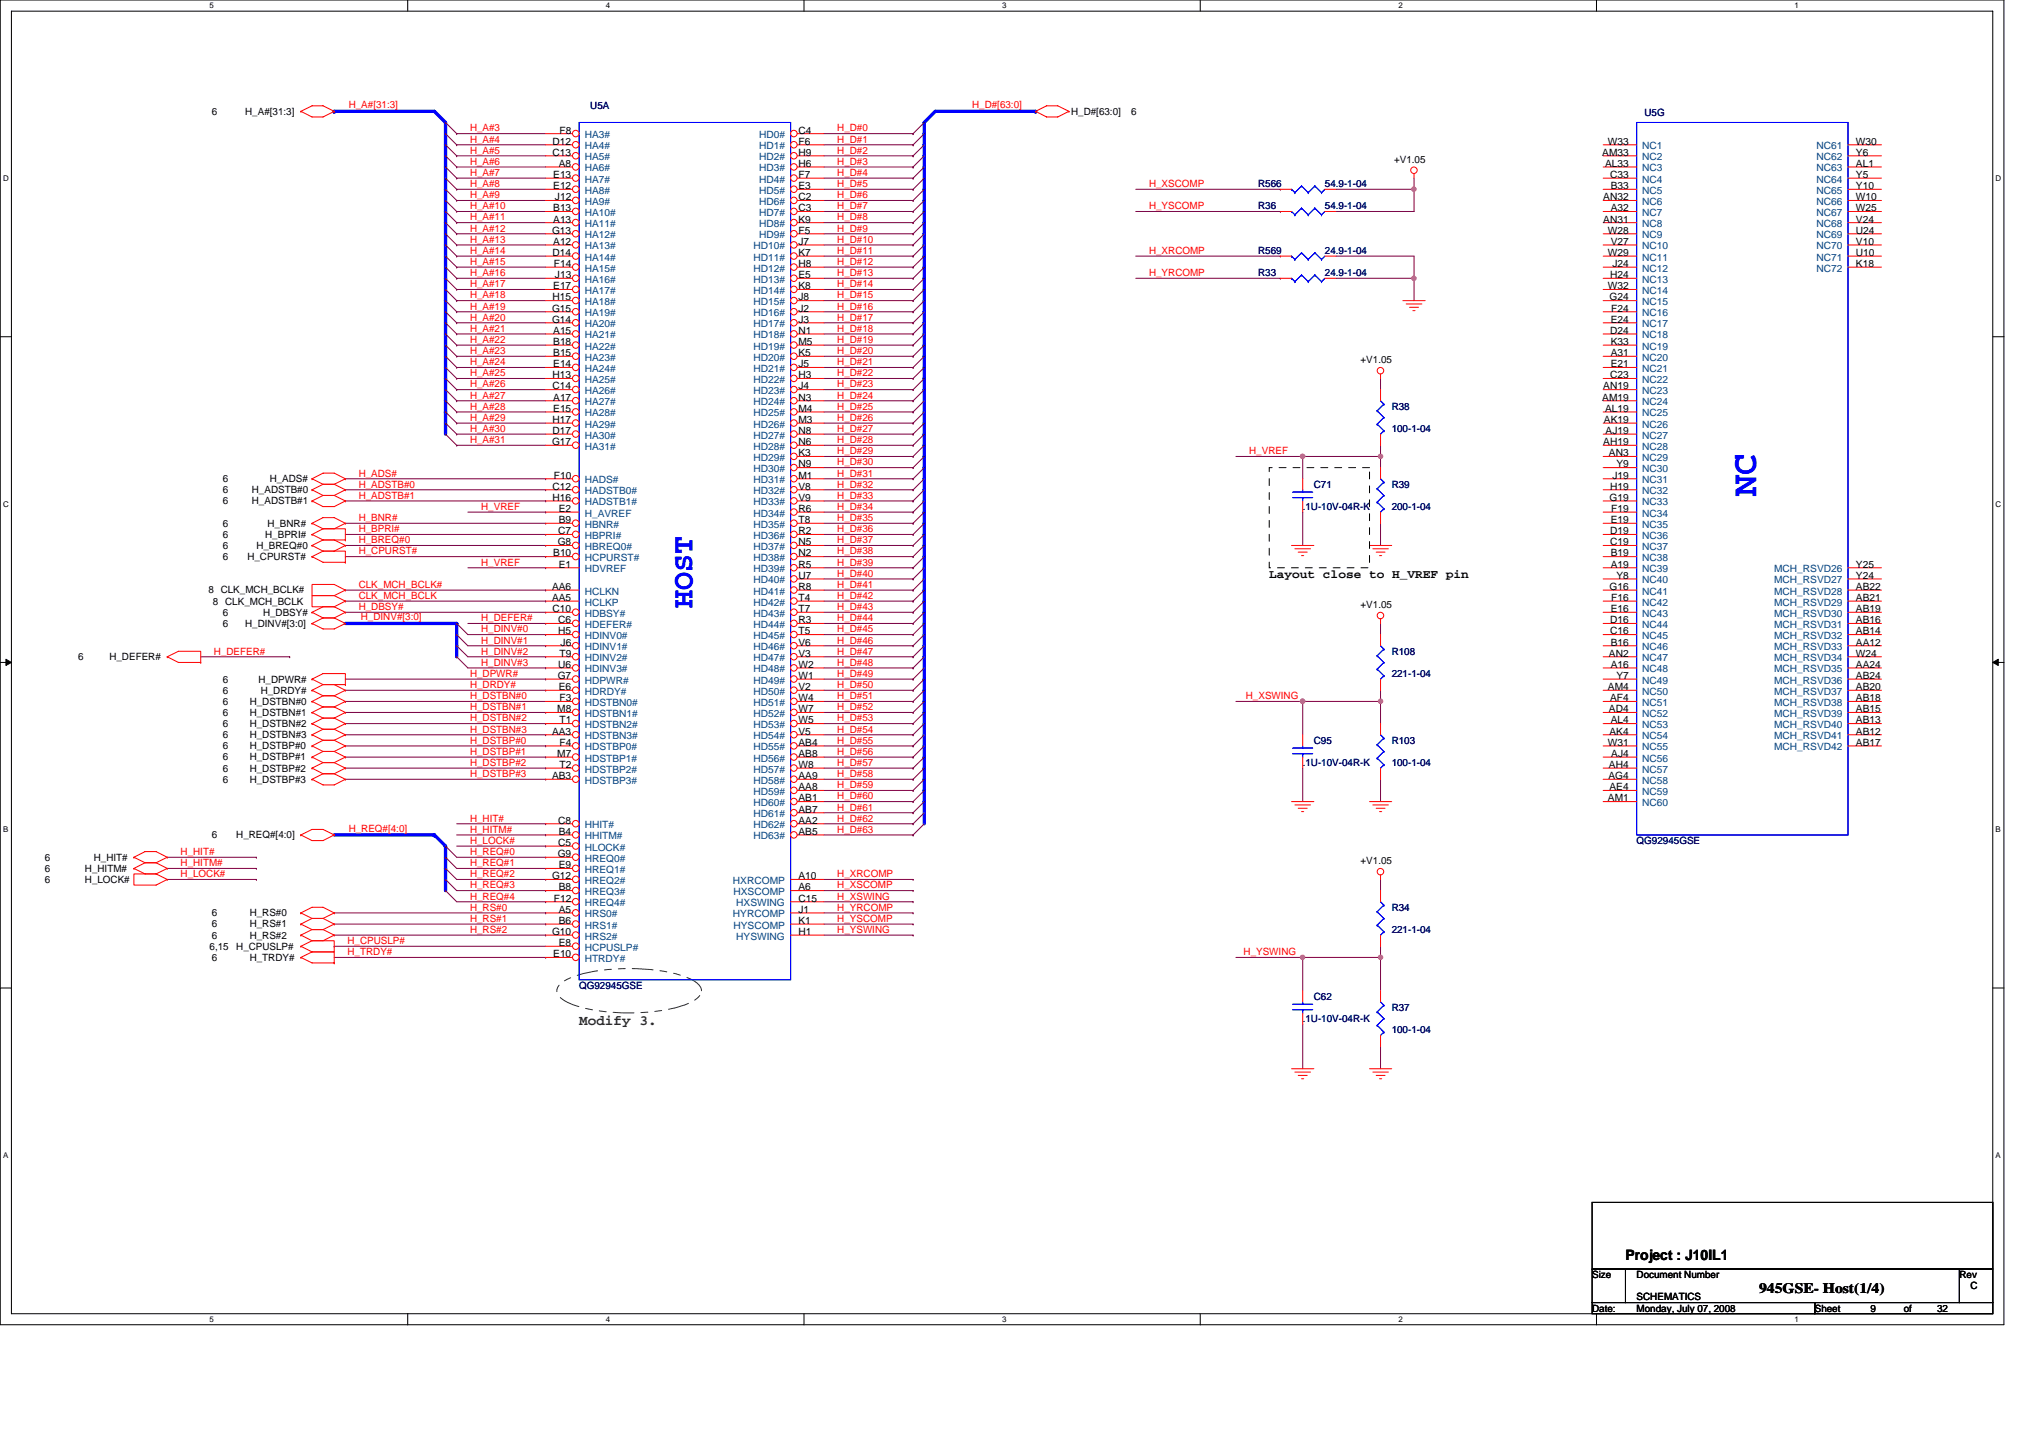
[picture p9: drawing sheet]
<svg xmlns="http://www.w3.org/2000/svg" width="297mm" height="210mm" viewBox="0 0 297 210" stroke-linecap="round" stroke-linejoin="round" font-family="sans-serif">
<defs><g id="words">
<text font-size="5.2" fill="#00f" x="256.4" y="72.5" transform="rotate(-90 256.4 72.5)">NC</text>
<text font-size="4.4" fill="#00f" x="101.2" y="88.8" transform="rotate(-90 101.2 88.8)">HOST</text>
<text font-size="2.1" fill="#008000" x="84.6" y="149.7">Modify 3.</text>
<g font-size="2.1">
<text x="237.4" y="184">Project : J10IL1</text>
<text x="256.9" y="188.8">945GSE- Host(1/4)</text>
</g>
<text font-size="1.8" x="185.4" y="84.4">Layout close to H_VREF pin</text>
<g font-size="1.5">
<text x="30.9" y="16.8">6</text>
<text x="35.8" y="16.8">H_A#[31:3]</text>
<text x="156.4" y="16.8">H_D#[63:0]</text>
<text x="165.2" y="16.8">6</text>
<text x="80.7" y="21.1">D12</text>
<text x="80.7" y="22.7">C13</text>
<text x="81.7" y="19.5">F8</text>
<text x="116.6" y="19.5">C4</text>
<text x="116.6" y="21.1">F6</text>
<text x="116.6" y="22.7">H9</text>
<text x="203.6" y="23.7">+V1.05</text>
<text x="234" y="22.7">AM33</text>
<text x="234.8" y="21.1">W33</text>
<text x="271" y="22.7">Y6</text>
<text x="271" y="21.1">W30</text>
<text x="80.8" y="26">E13</text>
<text x="80.8" y="27.6">E12</text>
<text x="81" y="29.3">J12</text>
<text x="81.6" y="24.4">A8</text>
<text x="116.6" y="24.4">H6</text>
<text x="116.6" y="26">F7</text>
<text x="116.6" y="27.6">E3</text>
<text x="116.6" y="29.3">C2</text>
<text x="234.1" y="29.3">AN32</text>
<text x="234.4" y="24.4">AL33</text>
<text x="235.1" y="26">C33</text>
<text x="235.2" y="27.6">B33</text>
<text x="271" y="26">Y5</text>
<text x="271" y="24.4">AL1</text>
<text x="271" y="27.6">Y10</text>
<text x="271" y="29.3">W10</text>
<text x="80.6" y="34.1">G13</text>
<text x="80.8" y="30.9">B13</text>
<text x="80.8" y="32.5">A13</text>
<text x="80.8" y="35.8">A12</text>
<text x="116.6" y="35.8">J7</text>
<text x="116.6" y="30.9">C3</text>
<text x="116.6" y="32.5">K9</text>
<text x="116.6" y="34.1">F5</text>
<text x="234.1" y="32.5">AN31</text>
<text x="234.8" y="34.1">W28</text>
<text x="235.2" y="30.9">A32</text>
<text x="235.2" y="35.8">V27</text>
<text x="271" y="30.9">W25</text>
<text x="271" y="32.5">V24</text>
<text x="271" y="34.1">U24</text>
<text x="271" y="35.8">V10</text>
<text x="80.7" y="37.4">D14</text>
<text x="80.9" y="39">F14</text>
<text x="81" y="40.6">J13</text>
<text x="116.6" y="37.4">K7</text>
<text x="116.6" y="39">H8</text>
<text x="116.6" y="40.6">E5</text>
<text x="234.8" y="37.4">W29</text>
<text x="235.1" y="40.6">H24</text>
<text x="235.5" y="39">J24</text>
<text x="271" y="37.4">U10</text>
<text x="271" y="39">K18</text>
<text x="80.6" y="45.5">G15</text>
<text x="80.6" y="47.1">G14</text>
<text x="80.7" y="43.9">H15</text>
<text x="80.8" y="42.2">E17</text>
<text x="116.6" y="42.2">K8</text>
<text x="116.6" y="43.9">J8</text>
<text x="116.6" y="45.5">J2</text>
<text x="116.6" y="47.1">J3</text>
<text x="234.8" y="42.2">W32</text>
<text x="235.1" y="43.9">G24</text>
<text x="235.2" y="47.1">E24</text>
<text x="235.3" y="45.5">F24</text>
<text x="80.8" y="48.7">A15</text>
<text x="80.8" y="50.4">B18</text>
<text x="80.8" y="52">B15</text>
<text x="80.8" y="53.6">E14</text>
<text x="116.6" y="48.7">N1</text>
<text x="116.6" y="50.4">M5</text>
<text x="116.6" y="52">K5</text>
<text x="116.6" y="53.6">J5</text>
<text x="198.7" y="53">+V1.05</text>
<text x="235.1" y="48.7">D24</text>
<text x="235.2" y="50.4">K33</text>
<text x="235.2" y="52">A31</text>
<text x="235.2" y="53.6">E21</text>
<text x="80.7" y="55.2">H13</text>
<text x="80.7" y="56.9">C14</text>
<text x="80.8" y="58.5">A17</text>
<text x="116.6" y="55.2">H3</text>
<text x="116.6" y="56.9">J4</text>
<text x="116.6" y="58.5">N3</text>
<text x="234" y="58.5">AM19</text>
<text x="234.1" y="56.9">AN19</text>
<text x="235.1" y="55.2">C23</text>
<text x="80.6" y="65">G17</text>
<text x="80.7" y="61.8">H17</text>
<text x="80.7" y="63.4">D17</text>
<text x="80.8" y="60.1">E15</text>
<text x="116.6" y="60.1">M4</text>
<text x="116.6" y="61.8">M3</text>
<text x="116.6" y="63.4">N8</text>
<text x="116.6" y="65">N6</text>
<text x="234.1" y="65">AH19</text>
<text x="234.2" y="61.8">AK19</text>
<text x="234.4" y="60.1">AL19</text>
<text x="234.5" y="63.4">AJ19</text>
<text x="32.6" y="70.4">6</text>
<text x="39.4" y="70.4">H_ADS#</text>
<text x="80.7" y="71.5">C12</text>
<text x="80.9" y="69.9">F10</text>
<text x="116.6" y="66.6">K3</text>
<text x="116.6" y="68.3">N9</text>
<text x="116.6" y="69.9">M1</text>
<text x="116.6" y="71.5">V8</text>
<text x="235" y="66.6">AN3</text>
<text x="235.1" y="71.5">H19</text>
<text x="235.5" y="69.9">J19</text>
<text x="236" y="68.3">Y9</text>
<text x="32.6" y="73.7">6</text>
<text x="32.6" y="72">6</text>
<text x="32.6" y="76.9">6</text>
<text x="36.8" y="73.7">H_ADSTB#1</text>
<text x="36.8" y="72">H_ADSTB#0</text>
<text x="39" y="76.9">H_BNR#</text>
<text x="80.7" y="73.1">H16</text>
<text x="81.6" y="74.8">E2</text>
<text x="81.6" y="76.4">B9</text>
<text x="116.6" y="73.1">V9</text>
<text x="116.6" y="74.8">R6</text>
<text x="116.6" y="76.4">T8</text>
<text x="235.1" y="73.1">G19</text>
<text x="235.2" y="76.4">E19</text>
<text x="235.3" y="74.8">F19</text>
<text x="32.6" y="78.5">6</text>
<text x="32.6" y="80.2">6</text>
<text x="32.6" y="81.8">6</text>
<text x="36.1" y="81.8">H_CPURST#</text>
<text x="37.4" y="80.2">H_BREQ#0</text>
<text x="38.7" y="78.5">H_BPRI#</text>
<text x="80.8" y="81.3">B10</text>
<text x="81.4" y="79.6">G8</text>
<text x="81.5" y="78">C7</text>
<text x="81.6" y="82.9">E1</text>
<text x="116.6" y="78">R2</text>
<text x="116.6" y="79.6">N5</text>
<text x="116.6" y="81.3">N2</text>
<text x="116.6" y="82.9">R5</text>
<text x="235.1" y="78">D19</text>
<text x="235.1" y="79.6">C19</text>
<text x="235.2" y="81.3">B19</text>
<text x="235.2" y="82.9">A19</text>
<text x="271" y="82.9">Y25</text>
<text x="30.4" y="86.7">8 CLK_MCH_BCLK#</text>
<text x="31.1" y="88.3">8 CLK_MCH_BCLK</text>
<text x="32.6" y="89.9">6</text>
<text x="38.4" y="89.9">H_DBSY#</text>
<text x="80.6" y="86.1">AA6</text>
<text x="80.6" y="87.8">AA5</text>
<text x="80.7" y="89.4">C10</text>
<text x="116.6" y="84.5">U7</text>
<text x="116.6" y="86.1">R8</text>
<text x="116.6" y="87.8">T4</text>
<text x="116.6" y="89.4">T7</text>
<text x="198.7" y="88.8">+V1.05</text>
<text x="235.1" y="86.1">G16</text>
<text x="235.2" y="89.4">E16</text>
<text x="235.3" y="87.8">F16</text>
<text x="236" y="84.5">Y8</text>
<text x="271" y="84.5">Y24</text>
<text x="271" y="86.1">AB22</text>
<text x="271" y="87.8">AB21</text>
<text x="271" y="89.4">AB19</text>
<text x="32.6" y="91.5">6</text>
<text x="35.8" y="91.5">H_DINV#[3:0]</text>
<text x="81.5" y="91">C6</text>
<text x="81.5" y="92.6">H5</text>
<text x="81.7" y="95.9">T9</text>
<text x="81.9" y="94.3">J6</text>
<text x="116.6" y="91">R3</text>
<text x="116.6" y="92.6">T5</text>
<text x="116.6" y="94.3">V6</text>
<text x="116.6" y="95.9">V3</text>
<text x="235" y="95.9">AN2</text>
<text x="235.1" y="91">D16</text>
<text x="235.1" y="92.6">C16</text>
<text x="235.2" y="94.3">B16</text>
<text x="271" y="91">AB16</text>
<text x="271" y="92.6">AB14</text>
<text x="271" y="94.3">AA12</text>
<text x="271" y="95.9">W24</text>
<text x="11.4" y="96.4">6</text>
<text x="16" y="96.4">H_DEFER#</text>
<text x="32.6" y="99.7">6</text>
<text x="32.6" y="101.3">6</text>
<text x="37.8" y="99.7">H_DPWR#</text>
<text x="38.1" y="101.3">H_DRDY#</text>
<text x="81.4" y="99.1">G7</text>
<text x="81.5" y="97.5">U6</text>
<text x="81.6" y="100.8">E6</text>
<text x="116.6" y="97.5">W2</text>
<text x="116.6" y="99.1">W1</text>
<text x="116.6" y="100.8">V2</text>
<text x="234.8" y="100.8">AM4</text>
<text x="235.2" y="97.5">A16</text>
<text x="236" y="99.1">Y7</text>
<text x="271" y="97.5">AA24</text>
<text x="271" y="99.1">AB24</text>
<text x="271" y="100.8">AB20</text>
<text x="32.6" y="102.9">6</text>
<text x="32.6" y="104.5">6</text>
<text x="32.6" y="106.2">6</text>
<text x="32.6" y="107.8">6</text>
<text x="36.5" y="102.9">H_DSTBN#0</text>
<text x="36.5" y="104.5">H_DSTBN#1</text>
<text x="36.5" y="106.2">H_DSTBN#2</text>
<text x="36.5" y="107.8">H_DSTBN#3</text>
<text x="80.6" y="107.3">AA3</text>
<text x="81.4" y="104">M8</text>
<text x="81.7" y="102.4">F3</text>
<text x="81.7" y="105.6">T1</text>
<text x="116.6" y="102.4">W4</text>
<text x="116.6" y="104">W7</text>
<text x="116.6" y="105.6">W5</text>
<text x="116.6" y="107.3">V5</text>
<text x="235" y="104">AD4</text>
<text x="235.1" y="107.3">AK4</text>
<text x="235.1" y="102.4">AF4</text>
<text x="235.2" y="105.6">AL4</text>
<text x="271" y="102.4">AB18</text>
<text x="271" y="104">AB15</text>
<text x="271" y="105.6">AB13</text>
<text x="271" y="107.3">AB12</text>
<text x="32.6" y="109.4">6</text>
<text x="32.6" y="111">6</text>
<text x="32.6" y="112.7">6</text>
<text x="36.5" y="109.4">H_DSTBP#0</text>
<text x="36.5" y="111">H_DSTBP#1</text>
<text x="36.5" y="112.7">H_DSTBP#2</text>
<text x="80.6" y="113.8">AB3</text>
<text x="81.4" y="110.5">M7</text>
<text x="81.7" y="108.9">F4</text>
<text x="81.7" y="112.1">T2</text>
<text x="116.6" y="108.9">AB4</text>
<text x="116.6" y="110.5">AB8</text>
<text x="116.6" y="112.1">W8</text>
<text x="116.6" y="113.8">AA9</text>
<text x="234.8" y="108.9">W31</text>
<text x="234.9" y="113.8">AG4</text>
<text x="235" y="112.1">AH4</text>
<text x="235.3" y="110.5">AJ4</text>
<text x="271" y="108.9">AB17</text>
<text x="32.6" y="114.3">6</text>
<text x="36.5" y="114.3">H_DSTBP#3</text>
<text x="116.6" y="115.4">AA8</text>
<text x="116.6" y="117">AB1</text>
<text x="116.6" y="118.7">AB7</text>
<text x="234.8" y="117">AM1</text>
<text x="235.1" y="115.4">AE4</text>
<text x="6.5" y="125.7">6</text>
<text x="13.7" y="125.7">H_HIT#</text>
<text x="30.9" y="122.4">6</text>
<text x="34.5" y="122.4">H_REQ#[4:0]</text>
<text x="81.4" y="125.2">G9</text>
<text x="81.5" y="120.3">C8</text>
<text x="81.5" y="123.5">C5</text>
<text x="81.6" y="121.9">B4</text>
<text x="116.6" y="120.3">AA2</text>
<text x="116.6" y="121.9">AB5</text>
<text x="6.5" y="127.3">6</text>
<text x="6.5" y="128.9">6</text>
<text x="12.4" y="127.3">H_HITM#</text>
<text x="12.4" y="128.9">H_LOCK#</text>
<text x="80.6" y="128.4">G12</text>
<text x="80.9" y="131.7">F12</text>
<text x="81.6" y="126.8">E9</text>
<text x="81.6" y="130">B8</text>
<text x="116.6" y="130">A6</text>
<text x="116.6" y="128.4">A10</text>
<text x="116.6" y="131.7">C15</text>
<text x="198.7" y="126.2">+V1.05</text>
<text x="30.9" y="133.8">6</text>
<text x="30.9" y="135.4">6</text>
<text x="30.9" y="137.1">6</text>
<text x="36.5" y="133.8">H_RS#0</text>
<text x="36.5" y="135.4">H_RS#1</text>
<text x="36.5" y="137.1">H_RS#2</text>
<text x="80.6" y="136.5">G10</text>
<text x="81.6" y="133.3">A5</text>
<text x="81.6" y="134.9">B6</text>
<text x="116.6" y="134.9">K1</text>
<text x="116.6" y="133.3">J1</text>
<text x="116.6" y="136.5">H1</text>
<text x="30.6" y="138.7">6,15</text>
<text x="30.9" y="140.3">6</text>
<text x="34.5" y="138.7">H_CPUSLP#</text>
<text x="36.5" y="140.3">H_TRDY#</text>
<text x="80.8" y="139.8">E10</text>
<text x="81.6" y="138.2">E8</text>
<text x="232.5" y="186.6">Size</text>
<text x="232.5" y="191.5">Date:</text>
<text x="239" y="191.5">Monday, July 07, 2008</text>
<text x="239" y="186.6">Document Number</text>
<text x="239" y="189.9">SCHEMATICS</text>
<text x="265" y="191.5">Sheet</text>
<text x="273.2" y="191.5">9</text>
<text x="278" y="191.5">of</text>
<text x="282.9" y="191.5">32</text>
<text x="286.1" y="186.6">Rev</text>
<text x="287.8" y="188.3">C</text>
</g>
<g font-size="1.5" fill="#f00">
<text x="50.9" y="15.8">H_A#[31:3]</text>
<text x="142" y="15.8">H_D#[63:0]</text>
<text x="68.6" y="20.8">H_A#4</text>
<text x="68.6" y="22.4">H_A#5</text>
<text x="68.6" y="19.2">H_A#3</text>
<text x="122.3" y="19.2">H_D#0</text>
<text x="122.3" y="20.8">H_D#1</text>
<text x="122.3" y="22.4">H_D#2</text>
<text x="68.6" y="24.1">H_A#6</text>
<text x="68.6" y="29">H_A#9</text>
<text x="68.6" y="27.3">H_A#8</text>
<text x="68.6" y="25.7">H_A#7</text>
<text x="122.3" y="24.1">H_D#3</text>
<text x="122.3" y="25.7">H_D#4</text>
<text x="122.3" y="27.3">H_D#5</text>
<text x="122.3" y="29">H_D#6</text>
<text x="167.8" y="27.3">H_XSCOMP</text>
<text x="68.6" y="33.8">H_A#12</text>
<text x="68.6" y="32.2">H_A#11</text>
<text x="68.6" y="30.6">H_A#10</text>
<text x="68.6" y="35.5">H_A#13</text>
<text x="122.3" y="30.6">H_D#7</text>
<text x="122.3" y="32.2">H_D#8</text>
<text x="122.3" y="33.8">H_D#9</text>
<text x="122.3" y="35.5">H_D#10</text>
<text x="167.8" y="30.6">H_YSCOMP</text>
<text x="68.6" y="42">H_A#17</text>
<text x="68.6" y="38.7">H_A#15</text>
<text x="68.6" y="40.3">H_A#16</text>
<text x="68.6" y="37.1">H_A#14</text>
<text x="122.3" y="37.1">H_D#11</text>
<text x="122.3" y="38.7">H_D#12</text>
<text x="122.3" y="40.3">H_D#13</text>
<text x="122.3" y="42">H_D#14</text>
<text x="167.8" y="37.1">H_XRCOMP</text>
<text x="167.8" y="40.3">H_YRCOMP</text>
<text x="68.6" y="43.6">H_A#18</text>
<text x="68.6" y="46.8">H_A#20</text>
<text x="68.6" y="45.2">H_A#19</text>
<text x="122.3" y="43.6">H_D#15</text>
<text x="122.3" y="45.2">H_D#16</text>
<text x="122.3" y="46.8">H_D#17</text>
<text x="68.6" y="50.1">H_A#22</text>
<text x="68.6" y="48.5">H_A#21</text>
<text x="68.6" y="53.3">H_A#24</text>
<text x="68.6" y="51.7">H_A#23</text>
<text x="122.3" y="48.5">H_D#18</text>
<text x="122.3" y="50.1">H_D#19</text>
<text x="122.3" y="51.7">H_D#20</text>
<text x="122.3" y="53.3">H_D#21</text>
<text x="68.6" y="58.2">H_A#27</text>
<text x="68.6" y="56.6">H_A#26</text>
<text x="68.6" y="59.8">H_A#28</text>
<text x="68.6" y="54.9">H_A#25</text>
<text x="122.3" y="54.9">H_D#22</text>
<text x="122.3" y="56.6">H_D#23</text>
<text x="122.3" y="58.2">H_D#24</text>
<text x="122.3" y="59.8">H_D#25</text>
<text x="68.6" y="64.7">H_A#31</text>
<text x="68.6" y="63.1">H_A#30</text>
<text x="68.6" y="61.5">H_A#29</text>
<text x="122.3" y="61.5">H_D#26</text>
<text x="122.3" y="63.1">H_D#27</text>
<text x="122.3" y="64.7">H_D#28</text>
<text x="52.4" y="71.2">H_ADSTB#0</text>
<text x="52.4" y="69.6">H_ADS#</text>
<text x="122.3" y="66.3">H_D#29</text>
<text x="122.3" y="68">H_D#30</text>
<text x="122.3" y="69.6">H_D#31</text>
<text x="122.3" y="71.2">H_D#32</text>
<text x="182.4" y="66.3">H_VREF</text>
<text x="52.4" y="72.8">H_ADSTB#1</text>
<text x="52.4" y="76.1">H_BNR#</text>
<text x="52.4" y="77.7">H_BPRI#</text>
<text x="70.3" y="74.5">H_VREF</text>
<text x="122.3" y="72.8">H_D#33</text>
<text x="122.3" y="74.5">H_D#34</text>
<text x="122.3" y="76.1">H_D#35</text>
<text x="122.3" y="77.7">H_D#36</text>
<text x="52.4" y="79.3">H_BREQ#0</text>
<text x="52.4" y="81">H_CPURST#</text>
<text x="70.3" y="82.6">H_VREF</text>
<text x="122.3" y="79.3">H_D#37</text>
<text x="122.3" y="81">H_D#38</text>
<text x="122.3" y="82.6">H_D#39</text>
<text x="52.4" y="87.5">CLK_MCH_BCLK</text>
<text x="52.4" y="85.9">CLK_MCH_BCLK#</text>
<text x="52.4" y="89.1">H_DBSY#</text>
<text x="122.3" y="87.5">H_D#42</text>
<text x="122.3" y="89.1">H_D#43</text>
<text x="122.3" y="84.2">H_D#40</text>
<text x="122.3" y="85.9">H_D#41</text>
<text x="31.2" y="95.6">H_DEFER#</text>
<text x="52.7" y="90.6">H_DINV#[3:0]</text>
<text x="70.3" y="90.7">H_DEFER#</text>
<text x="70.3" y="92.4">H_DINV#0</text>
<text x="70.3" y="94">H_DINV#1</text>
<text x="70.3" y="95.6">H_DINV#2</text>
<text x="122.3" y="90.7">H_D#44</text>
<text x="122.3" y="92.4">H_D#45</text>
<text x="122.3" y="94">H_D#46</text>
<text x="122.3" y="95.6">H_D#47</text>
<text x="68.6" y="98.8">H_DPWR#</text>
<text x="68.6" y="100.5">H_DRDY#</text>
<text x="70.3" y="97.2">H_DINV#3</text>
<text x="122.3" y="97.2">H_D#48</text>
<text x="122.3" y="98.8">H_D#49</text>
<text x="122.3" y="100.5">H_D#50</text>
<text x="68.6" y="103.7">H_DSTBN#1</text>
<text x="68.6" y="105.3">H_DSTBN#2</text>
<text x="68.6" y="107">H_DSTBN#3</text>
<text x="68.6" y="102.1">H_DSTBN#0</text>
<text x="122.3" y="102.1">H_D#51</text>
<text x="122.3" y="103.7">H_D#52</text>
<text x="122.3" y="105.3">H_D#53</text>
<text x="122.3" y="107">H_D#54</text>
<text x="181.9" y="102.1">H_XSWING</text>
<text x="68.6" y="108.6">H_DSTBP#0</text>
<text x="68.6" y="110.2">H_DSTBP#1</text>
<text x="68.6" y="111.8">H_DSTBP#2</text>
<text x="68.6" y="113.5">H_DSTBP#3</text>
<text x="122.3" y="108.6">H_D#55</text>
<text x="122.3" y="110.2">H_D#56</text>
<text x="122.3" y="111.8">H_D#57</text>
<text x="122.3" y="113.5">H_D#58</text>
<text x="68.6" y="120">H_HIT#</text>
<text x="122.3" y="115.1">H_D#59</text>
<text x="122.3" y="116.7">H_D#60</text>
<text x="122.3" y="118.4">H_D#61</text>
<text x="122.3" y="120">H_D#62</text>
<text x="26.4" y="124.9">H_HIT#</text>
<text x="50.9" y="121.4">H_REQ#[4:0]</text>
<text x="68.6" y="124.9">H_REQ#0</text>
<text x="68.6" y="123.2">H_LOCK#</text>
<text x="68.6" y="121.6">H_HITM#</text>
<text x="122.3" y="121.6">H_D#63</text>
<text x="26.4" y="126.5">H_HITM#</text>
<text x="26.4" y="128.1">H_LOCK#</text>
<text x="68.6" y="126.5">H_REQ#1</text>
<text x="68.6" y="128.1">H_REQ#2</text>
<text x="68.6" y="129.7">H_REQ#3</text>
<text x="68.6" y="131.4">H_REQ#4</text>
<text x="122.3" y="128.1">H_XRCOMP</text>
<text x="122.3" y="129.7">H_XSCOMP</text>
<text x="122.3" y="131.4">H_XSWING</text>
<text x="50.8" y="137.9">H_CPUSLP#</text>
<text x="68.6" y="133">H_RS#0</text>
<text x="68.6" y="134.6">H_RS#1</text>
<text x="68.6" y="136.2">H_RS#2</text>
<text x="122.3" y="133">H_YRCOMP</text>
<text x="122.3" y="134.6">H_YSCOMP</text>
<text x="122.3" y="136.2">H_YSWING</text>
<text x="50.8" y="139.5">H_TRDY#</text>
<text x="181.6" y="139.5">H_YSWING</text>
</g>
<g font-size="1.5" fill="#000080">
<text x="86.2" y="15.9">U5A</text>
<text x="240.2" y="16.9">U5G</text>
<text x="183.7" y="27.3">R566</text>
<text x="193.5" y="27.3">54.9-1-04</text>
<text x="183.7" y="30.6">R36</text>
<text x="193.5" y="30.6">54.9-1-04</text>
<text x="183.7" y="40.3">R33</text>
<text x="183.7" y="37.1">R569</text>
<text x="193.5" y="37.1">24.9-1-04</text>
<text x="193.5" y="40.3">24.9-1-04</text>
<text x="203.2" y="59.8">R38</text>
<text x="203.2" y="63.1">100-1-04</text>
<text x="191.9" y="71.2">C71</text>
<text x="203.2" y="71.2">R39</text>
<text x="190.2" y="74.5">.1U-10V-04R-K</text>
<text x="203.2" y="74.5">200-1-04</text>
<text x="203.2" y="95.6">R108</text>
<text x="203.2" y="98.8">221-1-04</text>
<text x="190.2" y="111.9">.1U-10V-04R-K</text>
<text x="191.9" y="108.6">C95</text>
<text x="203.2" y="108.6">R103</text>
<text x="203.2" y="111.9">100-1-04</text>
<text x="239" y="123.2">QG92945GSE</text>
<text x="203.2" y="133">R34</text>
<text x="203.2" y="136.2">221-1-04</text>
<text x="84.6" y="144.4">QG92945GSE</text>
<text x="190.2" y="149.2">.1U-10V-04R-K</text>
<text x="191.9" y="146">C62</text>
<text x="203.2" y="147.6">R37</text>
<text x="203.2" y="150.9">100-1-04</text>
</g>
<g font-size="1.5" fill="#004080">
<text x="85.4" y="20.2">HA3#</text>
<text x="85.4" y="21.8">HA4#</text>
<text x="85.4" y="23.4">HA5#</text>
<text x="110.8" y="20.2">HD0#</text>
<text x="110.8" y="21.8">HD1#</text>
<text x="110.8" y="23.4">HD2#</text>
<text x="239.8" y="21.8">NC1</text>
<text x="239.8" y="23.4">NC2</text>
<text x="265.3" y="23.4">NC62</text>
<text x="265.3" y="21.8">NC61</text>
<text x="85.4" y="25">HA6#</text>
<text x="85.4" y="26.7">HA7#</text>
<text x="85.4" y="28.3">HA8#</text>
<text x="85.4" y="29.9">HA9#</text>
<text x="110.8" y="25">HD3#</text>
<text x="110.8" y="26.7">HD4#</text>
<text x="110.8" y="28.3">HD5#</text>
<text x="110.8" y="29.9">HD6#</text>
<text x="239.8" y="25">NC3</text>
<text x="239.8" y="26.7">NC4</text>
<text x="239.8" y="28.3">NC5</text>
<text x="239.8" y="29.9">NC6</text>
<text x="265.3" y="26.7">NC64</text>
<text x="265.3" y="25">NC63</text>
<text x="265.3" y="28.3">NC65</text>
<text x="265.3" y="29.9">NC66</text>
<text x="85.4" y="31.5">HA10#</text>
<text x="85.4" y="33.2">HA11#</text>
<text x="85.4" y="34.8">HA12#</text>
<text x="110.8" y="31.5">HD7#</text>
<text x="110.8" y="33.2">HD8#</text>
<text x="110.8" y="34.8">HD9#</text>
<text x="239.8" y="31.5">NC7</text>
<text x="239.8" y="33.2">NC8</text>
<text x="239.8" y="34.8">NC9</text>
<text x="265.3" y="31.5">NC67</text>
<text x="265.3" y="33.2">NC68</text>
<text x="265.3" y="34.8">NC69</text>
<text x="85.4" y="36.4">HA13#</text>
<text x="85.4" y="38.1">HA14#</text>
<text x="85.4" y="39.7">HA15#</text>
<text x="85.4" y="41.3">HA16#</text>
<text x="110" y="36.4">HD10#</text>
<text x="110" y="38.1">HD11#</text>
<text x="110" y="39.7">HD12#</text>
<text x="110" y="41.3">HD13#</text>
<text x="239.8" y="36.4">NC10</text>
<text x="239.8" y="38.1">NC11</text>
<text x="239.8" y="39.7">NC12</text>
<text x="239.8" y="41.3">NC13</text>
<text x="265.3" y="36.4">NC70</text>
<text x="265.3" y="38.1">NC71</text>
<text x="265.3" y="39.7">NC72</text>
<text x="85.4" y="42.9">HA17#</text>
<text x="85.4" y="44.6">HA18#</text>
<text x="85.4" y="46.2">HA19#</text>
<text x="85.4" y="47.8">HA20#</text>
<text x="110" y="42.9">HD14#</text>
<text x="110" y="44.6">HD15#</text>
<text x="110" y="46.2">HD16#</text>
<text x="110" y="47.8">HD17#</text>
<text x="239.8" y="42.9">NC14</text>
<text x="239.8" y="44.6">NC15</text>
<text x="239.8" y="46.2">NC16</text>
<text x="239.8" y="47.8">NC17</text>
<text x="85.4" y="49.4">HA21#</text>
<text x="85.4" y="51.1">HA22#</text>
<text x="85.4" y="52.7">HA23#</text>
<text x="110" y="49.4">HD18#</text>
<text x="110" y="51.1">HD19#</text>
<text x="110" y="52.7">HD20#</text>
<text x="239.8" y="49.4">NC18</text>
<text x="239.8" y="51.1">NC19</text>
<text x="239.8" y="52.7">NC20</text>
<text x="85.4" y="54.3">HA24#</text>
<text x="85.4" y="55.9">HA25#</text>
<text x="85.4" y="57.6">HA26#</text>
<text x="85.4" y="59.2">HA27#</text>
<text x="110" y="54.3">HD21#</text>
<text x="110" y="55.9">HD22#</text>
<text x="110" y="57.6">HD23#</text>
<text x="110" y="59.2">HD24#</text>
<text x="239.8" y="54.3">NC21</text>
<text x="239.8" y="55.9">NC22</text>
<text x="239.8" y="57.6">NC23</text>
<text x="239.8" y="59.2">NC24</text>
<text x="85.4" y="60.8">HA28#</text>
<text x="85.4" y="62.4">HA29#</text>
<text x="85.4" y="64.1">HA30#</text>
<text x="85.4" y="65.7">HA31#</text>
<text x="110" y="60.8">HD25#</text>
<text x="110" y="62.4">HD26#</text>
<text x="110" y="64.1">HD27#</text>
<text x="110" y="65.7">HD28#</text>
<text x="239.8" y="60.8">NC25</text>
<text x="239.8" y="65.7">NC28</text>
<text x="239.8" y="62.4">NC26</text>
<text x="239.8" y="64.1">NC27</text>
<text x="85.4" y="70.6">HADS#</text>
<text x="110" y="67.3">HD29#</text>
<text x="110" y="68.9">HD30#</text>
<text x="110" y="70.6">HD31#</text>
<text x="239.8" y="67.3">NC29</text>
<text x="239.8" y="68.9">NC30</text>
<text x="239.8" y="70.6">NC31</text>
<text x="85.4" y="72.2">HADSTB0#</text>
<text x="85.4" y="73.8">HADSTB1#</text>
<text x="85.4" y="75.4">H_AVREF</text>
<text x="85.4" y="77.1">HBNR#</text>
<text x="110" y="72.2">HD32#</text>
<text x="110" y="73.8">HD33#</text>
<text x="110" y="75.4">HD34#</text>
<text x="110" y="77.1">HD35#</text>
<text x="239.8" y="72.2">NC32</text>
<text x="239.8" y="73.8">NC33</text>
<text x="239.8" y="75.4">NC34</text>
<text x="239.8" y="77.1">NC35</text>
<text x="85.4" y="78.7">HBPRI#</text>
<text x="85.4" y="80.3">HBREQ0#</text>
<text x="85.4" y="81.9">HCPURST#</text>
<text x="85.4" y="83.6">HDVREF</text>
<text x="110" y="78.7">HD36#</text>
<text x="110" y="80.3">HD37#</text>
<text x="110" y="81.9">HD38#</text>
<text x="110" y="83.6">HD39#</text>
<text x="239.8" y="78.7">NC36</text>
<text x="239.8" y="80.3">NC37</text>
<text x="239.8" y="81.9">NC38</text>
<text x="239.8" y="83.6">NC39</text>
<text x="259.1" y="83.6">MCH_RSVD26</text>
<text x="85.4" y="86.8">HCLKN</text>
<text x="85.4" y="88.4">HCLKP</text>
<text x="110" y="85.2">HD40#</text>
<text x="110" y="86.8">HD41#</text>
<text x="110" y="88.4">HD42#</text>
<text x="239.8" y="86.8">NC41</text>
<text x="239.8" y="88.4">NC42</text>
<text x="239.8" y="85.2">NC40</text>
<text x="259.1" y="85.2">MCH_RSVD27</text>
<text x="259.1" y="86.8">MCH_RSVD28</text>
<text x="259.1" y="88.4">MCH_RSVD29</text>
<text x="85.4" y="90.1">HDBSY#</text>
<text x="85.4" y="91.7">HDEFER#</text>
<text x="85.4" y="93.3">HDINV0#</text>
<text x="85.4" y="95">HDINV1#</text>
<text x="110" y="90.1">HD43#</text>
<text x="110" y="91.7">HD44#</text>
<text x="110" y="93.3">HD45#</text>
<text x="110" y="95">HD46#</text>
<text x="239.8" y="90.1">NC43</text>
<text x="239.8" y="91.7">NC44</text>
<text x="239.8" y="93.3">NC45</text>
<text x="239.8" y="95">NC46</text>
<text x="259.1" y="90.1">MCH_RSVD30</text>
<text x="259.1" y="91.7">MCH_RSVD31</text>
<text x="259.1" y="93.3">MCH_RSVD32</text>
<text x="259.1" y="95">MCH_RSVD33</text>
<text x="85.4" y="96.6">HDINV2#</text>
<text x="85.4" y="98.2">HDINV3#</text>
<text x="85.4" y="99.8">HDPWR#</text>
<text x="85.4" y="101.5">HDRDY#</text>
<text x="110" y="96.6">HD47#</text>
<text x="110" y="98.2">HD48#</text>
<text x="110" y="99.8">HD49#</text>
<text x="110" y="101.5">HD50#</text>
<text x="239.8" y="96.6">NC47</text>
<text x="239.8" y="99.8">NC49</text>
<text x="239.8" y="101.5">NC50</text>
<text x="239.8" y="98.2">NC48</text>
<text x="259.1" y="96.6">MCH_RSVD34</text>
<text x="259.1" y="98.2">MCH_RSVD35</text>
<text x="259.1" y="99.8">MCH_RSVD36</text>
<text x="259.1" y="101.5">MCH_RSVD37</text>
<text x="85.4" y="103.1">HDSTBN0#</text>
<text x="85.4" y="104.7">HDSTBN1#</text>
<text x="85.4" y="106.3">HDSTBN2#</text>
<text x="85.4" y="107.9">HDSTBN3#</text>
<text x="110" y="103.1">HD51#</text>
<text x="110" y="104.7">HD52#</text>
<text x="110" y="106.3">HD53#</text>
<text x="110" y="107.9">HD54#</text>
<text x="239.8" y="103.1">NC51</text>
<text x="239.8" y="104.7">NC52</text>
<text x="239.8" y="106.3">NC53</text>
<text x="239.8" y="107.9">NC54</text>
<text x="259.1" y="103.1">MCH_RSVD38</text>
<text x="259.1" y="104.7">MCH_RSVD39</text>
<text x="259.1" y="106.3">MCH_RSVD40</text>
<text x="259.1" y="107.9">MCH_RSVD41</text>
<text x="85.4" y="109.6">HDSTBP0#</text>
<text x="85.4" y="111.2">HDSTBP1#</text>
<text x="85.4" y="112.8">HDSTBP2#</text>
<text x="110" y="109.6">HD55#</text>
<text x="110" y="111.2">HD56#</text>
<text x="110" y="112.8">HD57#</text>
<text x="239.8" y="112.8">NC57</text>
<text x="239.8" y="109.6">NC55</text>
<text x="239.8" y="111.2">NC56</text>
<text x="259.1" y="109.6">MCH_RSVD42</text>
<text x="85.4" y="114.4">HDSTBP3#</text>
<text x="110" y="114.4">HD58#</text>
<text x="110" y="116.1">HD59#</text>
<text x="110" y="117.7">HD60#</text>
<text x="110" y="119.3">HD61#</text>
<text x="239.8" y="114.4">NC58</text>
<text x="239.8" y="116.1">NC59</text>
<text x="239.8" y="117.7">NC60</text>
<text x="85.4" y="120.9">HHIT#</text>
<text x="85.4" y="122.6">HHITM#</text>
<text x="85.4" y="124.2">HLOCK#</text>
<text x="85.4" y="125.8">HREQ0#</text>
<text x="110" y="120.9">HD62#</text>
<text x="110" y="122.6">HD63#</text>
<text x="85.4" y="127.5">HREQ1#</text>
<text x="85.4" y="129.1">HREQ2#</text>
<text x="85.4" y="130.7">HREQ3#</text>
<text x="107" y="129.1">HXRCOMP</text>
<text x="107.1" y="130.7">HXSCOMP</text>
<text x="85.4" y="132.3">HREQ4#</text>
<text x="85.4" y="134">HRS0#</text>
<text x="85.4" y="135.6">HRS1#</text>
<text x="85.4" y="137.2">HRS2#</text>
<text x="107" y="134">HYRCOMP</text>
<text x="107.1" y="135.6">HYSCOMP</text>
<text x="107.5" y="132.3">HXSWING</text>
<text x="107.5" y="137.2">HYSWING</text>
<text x="85.4" y="138.8">HCPUSLP#</text>
<text x="85.4" y="140.5">HTRDY#</text>
</g>
<g font-size="1.2">
<text x="30.6" y="1.2">5</text>
<text x="88.5" y="1.2">4</text>
<text x="146.3" y="1.2">3</text>
<text x="204.2" y="1.2">2</text>
<text x="262.1" y="1.2">1</text>
<text x=".5" y="26.4">D</text>
<text x="291.4" y="26.4">D</text>
<text x=".5" y="74">C</text>
<text x="291.4" y="74">C</text>
<text x=".5" y="121.5">B</text>
<text x="291.4" y="121.5">B</text>
<text x=".5" y="169.1">A</text>
<text x="291.4" y="169.1">A</text>
<text x="30.6" y="193.1">5</text>
<text x="88.5" y="193.1">4</text>
<text x="146.3" y="193.1">3</text>
<text x="204.2" y="193.1">2</text>
<text x="262.1" y="193.1">1</text>
</g>
</g></defs>
<path d="M0 0h292.6v193.4h-292.6zM1.7 1.6h289.3v190.2h-289.3z" fill="none" stroke="#000" stroke-width=".15"/>
<g fill="#fff">
<path d="M30.6 .2h.6v1.3h-.6z"/>
<path d="M30.6 192h.6v1.3h-.6z"/>
</g>
<path d="M59.5 0v1.6M59.5 191.8v1.7" fill="none" stroke="#000" stroke-width=".15"/>
<g fill="#fff">
<path d="M88.5 .2h.6v1.3h-.6z"/>
<path d="M88.5 192h.6v1.3h-.6z"/>
</g>
<path d="M117.4 0v1.6M117.4 191.8v1.7" fill="none" stroke="#000" stroke-width=".15"/>
<g fill="#fff">
<path d="M146.3 .2h.7v1.3h-.7z"/>
<path d="M146.3 192h.7v1.3h-.7z"/>
</g>
<path d="M175.3 0v1.6M175.3 191.8v1.7" fill="none" stroke="#000" stroke-width=".15"/>
<g fill="#fff">
<path d="M204.2 .2h.6v1.3h-.6z"/>
<path d="M204.2 192h.6v1.3h-.6z"/>
</g>
<path d="M233.1 0v1.6M233.1 191.8v1.7" fill="none" stroke="#000" stroke-width=".15"/>
<g fill="#fff">
<path d="M262.1 .2h.6v1.3h-.6z"/>
<path d="M262.1 192h.6v1.3h-.6z"/>
<path d="M.5 25.4h.8v1.3h-.8z"/>
<path d="M291.4 25.4h.9v1.3h-.9z"/>
<path d="M.5 72.9h.8v1.3h-.8z"/>
<path d="M291.4 72.9h.9v1.3h-.9z"/>
</g>
<path d="M0 49.2h1.7M291 49.2h1.6" fill="none" stroke="#000" stroke-width=".15"/>
<g fill="#fff">
<path d="M.5 120.5h.7v1.3h-.7z"/>
<path d="M291.4 120.5h.8v1.3h-.8z"/>
</g>
<path d="M0 96.7h1.7M291 96.7h1.6" fill="none" stroke="#000" stroke-width=".15"/>
<path d="M.9 96.3l.8 .4-.8 .5zM291 96.7l.8-.4v.9z" fill="#000" stroke="#000" stroke-width=".15"/>
<g fill="#fff">
<path d="M.5 168h.7v1.3h-.7z"/>
<path d="M291.4 168h.8v1.3h-.8z"/>
</g>
<path d="M0 144.3h1.7M291 144.3h1.6M232.5 175.6h58.5v9.7h-58.5zM232.5 190.2h32.5v1.6h-32.5zM232.5 185.3h4.9v4.9h-4.9zM237.4 185.3h48.7v4.9h-48.7zM265 190.2h26v1.6h-26zM286.1 185.3h4.9v4.9h-4.9z" fill="none" stroke="#000" stroke-width=".15"/>
<g fill="none" stroke="#800040" stroke-width=".15">
<path d="M65.1 19.5h.1M65.1 17.9h.1M65.1 19.5l1.6 1.6M65.1 17.9l1.6 1.6M66.7 19.5h.1M66.7 19.5h13M120.3 19.5h13M133.3 19.5h.1M135 19.5l-1.7 1.6M135 17.9l-1.7 1.6M65.1 32.5h.1M65.1 21.1h.1"/>
<path d="M65.1 39h.1M65.1 30.9h.1M65.1 22.8h.1M65.1 26h.1M65.1 34.1h.1M65.1 35.8h.1M65.1 29.3h.1M65.1 24.4h.1M65.1 37.4h.1M65.1 27.6h.1M65.1 32.5l1.6 1.6M65.1 21.1l1.6 1.7"/>
<path d="M65.1 39l1.6 1.6M65.1 30.9l1.6 1.6M65.1 22.8l1.6 1.6M65.1 26l1.6 1.6M65.1 34.1l1.6 1.7M65.1 35.8l1.6 1.6M65.1 29.3l1.6 1.6M65.1 24.4l1.6 1.6M65.1 37.4l1.6 1.6M65.1 27.6l1.6 1.7M66.7 24.4h.1M66.7 34.1h.1"/>
<path d="M66.7 32.5h.1M66.7 29.3h.1M66.7 39h.1M66.7 21.1h.1M66.7 30.9h.1M66.7 27.6h.1M66.7 37.4h.1M66.7 26h.1M66.7 22.8h.1M66.7 35.8h.1M66.7 21.1h13M66.7 22.8h13"/>
<path d="M66.7 24.4h13M66.7 26h13M66.7 27.6h13M66.7 29.3h13M66.7 30.9h13M66.7 32.5h13M66.7 34.1h13M66.7 35.8h13M66.7 37.4h13M66.7 39h13M120.3 21.1h13M120.3 22.8h13"/>
<path d="M120.3 24.4h13M120.3 26h13M120.3 27.6h13M120.3 29.3h13M120.3 30.9h13M120.3 32.5h13M120.3 34.1h13M120.3 35.8h13M120.3 37.4h13M120.3 39h13M133.3 21.1h.1M133.3 22.8h.1"/>
<path d="M133.3 24.4h.1M133.3 26h.1M133.3 27.6h.1M133.3 29.3h.1M133.3 30.9h.1M133.3 32.5h.1M133.3 34.1h.1M133.3 35.8h.1M133.3 37.4h.1M133.3 39h.1M135 35.8l-1.7 1.6M135 22.8l-1.7 1.6"/>
<path d="M135 34.1l-1.7 1.7M135 21.1l-1.7 1.7M135 30.9l-1.7 1.6M135 29.3l-1.7 1.6M135 26l-1.7 1.6M135 39l-1.7 1.6M135 27.6l-1.7 1.7M135 32.5l-1.7 1.6M135 24.4l-1.7 1.6M135 37.4l-1.7 1.6M165.9 27.6h21.1M165.9 30.9h21.1"/>
<path d="M165.9 37.4h21.1M187 37.4h.1M187 27.6h.1M187 30.9h.1M195.1 37.4h11.4v3.2M195.1 27.6h11.4M206.5 27.6h.1M206.5 26v1.6M206.5 27.6v3.3h-11.4M65.1 48.8h.1M65.1 58.5h.1M65.1 43.9h.1"/>
<path d="M65.1 50.4h.1M65.1 40.6h.1M65.1 52h.1M65.1 45.5h.1M65.1 55.3h.1M65.1 42.3h.1M65.1 53.7h.1M65.1 47.1h.1M65.1 56.9h.1M65.1 48.8l1.6 1.6M65.1 58.5l1.6 1.7M65.1 43.9l1.6 1.6"/>
<path d="M65.1 50.4l1.6 1.6M65.1 40.6l1.6 1.7M65.1 52l1.6 1.7M65.1 45.5l1.6 1.6M65.1 55.3l1.6 1.6M65.1 42.3l1.6 1.6M65.1 53.7l1.6 1.6M65.1 47.1l1.6 1.7M65.1 56.9l1.6 1.6M66.7 58.5h.1M66.7 56.9h.1M66.7 43.9h.1"/>
<path d="M66.7 50.4h.1M66.7 42.3h.1M66.7 48.8h.1M66.7 40.6h.1M66.7 55.3h.1M66.7 47.1h.1M66.7 53.7h.1M66.7 45.5h.1M66.7 52h.1M66.7 40.6h13M66.7 42.3h13M66.7 43.9h13"/>
<path d="M66.7 45.5h13M66.7 47.1h13M66.7 48.8h13M66.7 50.4h13M66.7 52h13M66.7 53.7h13M66.7 55.3h13M66.7 56.9h13M66.7 58.5h13M120.3 40.6h13M120.3 42.3h13M120.3 43.9h13"/>
<path d="M120.3 45.5h13M120.3 47.1h13M120.3 48.8h13M120.3 50.4h13M120.3 52h13M120.3 53.7h13M120.3 55.3h13M120.3 56.9h13M120.3 58.5h13M133.3 40.6h.1M133.3 42.3h.1M133.3 43.9h.1"/>
<path d="M133.3 45.5h.1M133.3 47.1h.1M133.3 48.8h.1M133.3 50.4h.1M133.3 52h.1M133.3 53.7h.1M133.3 55.3h.1M133.3 56.9h.1M133.3 58.5h.1M135 40.6l-1.7 1.7M135 47.1l-1.7 1.7M135 53.7l-1.7 1.6"/>
<path d="M135 56.9l-1.7 1.6M135 42.3l-1.7 1.6M135 58.5l-1.7 1.7M135 50.4l-1.7 1.6M135 45.5l-1.7 1.6M135 48.8l-1.7 1.6M135 52l-1.7 1.7M135 55.3l-1.7 1.6M135 43.9l-1.7 1.6M165.9 40.6h21.1M187 40.6h.1M195.1 40.6h11.4"/>
<path d="M201.6 55.3v1.6M206.5 40.6h.1M206.5 40.6v3.3M50.4 71.5h29.3M50.4 73.2h29.3M50.4 69.9h29.3M50.4 76.4h29.3M50.4 78h29.3M50.4 79.7h29.3M65.1 61.8h.1M65.1 63.4h.1M65.1 60.2h.1"/>
<path d="M65.1 61.8l1.6 1.6M65.1 63.4l1.6 1.6M65.1 60.2l1.6 1.6M66.7 65h.1M66.7 60.2h.1M66.7 63.4h.1M66.7 61.8h.1M66.7 60.2h13M66.7 61.8h13M66.7 63.4h13M66.7 65h13M68.3 74.8h11.4"/>
<path d="M79.7 71.5h.1M79.7 73.2h.1M79.7 69.9h.1M79.7 76.4h.1M79.7 78h.1M79.7 79.7h.1M79.7 74.8h.1M120.3 71.5h13M120.3 73.2h13M120.3 69.9h13M120.3 76.4h13M120.3 78h13"/>
<path d="M120.3 79.7h13M120.3 74.8h13M120.3 60.2h13M120.3 61.8h13M120.3 63.4h13M120.3 65h13M120.3 66.7h13M120.3 68.3h13M133.3 60.2h.1M133.3 61.8h.1M133.3 63.4h.1M133.3 65h.1"/>
<path d="M133.3 66.7h.1M133.3 68.3h.1M133.3 69.9h.1M133.3 71.5h.1M133.3 73.2h.1M133.3 74.8h.1M133.3 76.4h.1M133.3 78h.1M133.3 79.7h.1M135 63.4l-1.7 1.6M135 66.7l-1.7 1.6M135 74.8l-1.7 1.6"/>
<path d="M135 61.8l-1.7 1.6M135 68.3l-1.7 1.6M135 79.7l-1.7 1.6M135 78l-1.7 1.7M135 71.5l-1.7 1.7M135 60.2l-1.7 1.6M135 73.2l-1.7 1.6M135 76.4l-1.7 1.6M135 69.9l-1.7 1.6M135 65l-1.7 1.7M180.5 66.7h21.1M190.2 74.8v4.9"/>
<path d="M190.2 66.7h.1M190.2 66.7v3.2M201.6 65v1.7M201.6 76.4v3.3M201.6 66.7v1.6M29.3 95.9h13M42.3 95.9h.1M50.4 99.2h29.3M50.4 81.3h29.3M50.4 87.8h29.3M50.4 86.2h29.3M50.4 89.4h29.3"/>
<path d="M66.7 92.7h.1M66.7 95.9h.1M66.7 91h.1M66.7 94.3h.1M66.7 95.9l1.6 1.6h11.4M66.7 94.3l1.6 1.6h11.4M66.7 91l1.6 1.7h11.4M66.7 92.7l1.6 1.6h11.4M68.3 82.9h11.4M68.3 91h11.4M79.7 97.5h.1M79.7 99.2h.1"/>
<path d="M79.7 81.3h.1M79.7 87.8h.1M79.7 86.2h.1M79.7 89.4h.1M79.7 82.9h.1M79.7 91h.1M79.7 92.7h.1M79.7 94.3h.1M79.7 95.9h.1M120.3 97.5h13M120.3 99.2h13M120.3 81.3h13"/>
<path d="M120.3 87.8h13M120.3 95.9h13M120.3 86.2h13M120.3 89.4h13M120.3 82.9h13M120.3 91h13M120.3 92.7h13M120.3 94.3h13M120.3 84.5h13M133.3 87.8h.1M133.3 89.4h.1M133.3 91h.1"/>
<path d="M133.3 92.7h.1M133.3 94.3h.1M133.3 95.9h.1M133.3 97.5h.1M133.3 99.2h.1M133.3 81.3h.1M133.3 82.9h.1M133.3 84.5h.1M133.3 86.2h.1M135 86.2l-1.7 1.6M135 82.9l-1.7 1.6M135 92.7l-1.7 1.6"/>
<path d="M135 89.4l-1.7 1.6M135 94.3l-1.7 1.6M135 97.5l-1.7 1.7M135 81.3l-1.7 1.6M135 99.2l-1.7 1.6M135 87.8l-1.7 1.6M135 84.5l-1.7 1.7M135 91l-1.7 1.7M135 95.9l-1.7 1.6M201.6 91v1.7M50.4 102.4h.1M50.4 100.8h29.3"/>
<path d="M50.4 104h29.3M50.4 105.7h29.3M50.4 107.3h29.3M50.4 108.9h29.3M50.4 110.6h29.3M50.4 112.2h29.3M50.4 113.8h29.3M50.4 102.4h29.3M79.7 100.8h.1M79.7 104h.1M79.7 105.7h.1M79.7 107.3h.1"/>
<path d="M79.7 108.9h.1M79.7 110.6h.1M79.7 112.2h.1M79.7 113.8h.1M120.3 100.8h13M120.3 104h13M120.3 105.7h13M120.3 107.3h13M120.3 108.9h13M120.3 110.6h13M120.3 112.2h13M120.3 113.8h13"/>
<path d="M120.3 102.4h13M120.3 115.4h13M120.3 117.1h13M120.3 118.7h13M133.3 100.8h.1M133.3 102.4h.1M133.3 104h.1M133.3 105.7h.1M133.3 107.3h.1M133.3 108.9h.1M133.3 110.6h.1M133.3 112.2h.1"/>
<path d="M133.3 113.8h.1M133.3 115.4h.1M133.3 117.1h.1M133.3 118.7h.1M135 112.2l-1.7 1.6M135 107.3l-1.7 1.6M135 104l-1.7 1.7M135 105.7l-1.7 1.6M135 110.6l-1.7 1.6M135 102.4l-1.7 1.6M135 108.9l-1.7 1.7M135 118.7l-1.7 1.6"/>
<path d="M135 100.8l-1.7 1.6M135 115.4l-1.7 1.7M135 113.8l-1.7 1.6M135 117.1l-1.7 1.6M180.5 102.4h21.1M190.2 102.4h.1M190.2 102.4v4.9M190.2 112.2v4.9M201.6 100.8v1.6M201.6 113.8v3.3M201.6 105.7h.1M201.6 102.4v3.3"/>
<path d="M24.4 125.2h13M24.4 126.8h13M24.4 128.4h13M37.4 125.2h.1M37.4 126.8h.1M37.4 128.4h.1M48.8 138.2h.1M48.8 133.3h30.9M48.8 134.9h30.9M48.8 136.5h30.9M48.8 139.8h30.9M48.8 138.2h30.9"/>
<path d="M65.1 126.8h.1M65.1 130h.1M65.1 125.2h.1M65.1 128.4h.1M65.1 123.5h.1M65.1 123.5l1.6 1.7h13M65.1 125.2l1.6 1.6h13M65.1 126.8l1.6 1.6h13M65.1 128.4l1.6 1.6h13M65.1 130l1.6 1.7h13M66.7 120.3h13M66.7 123.5h13"/>
<path d="M66.7 121.9h13M79.7 120.3h.1M79.7 125.2h.1M79.7 126.8h.1M79.7 128.4h.1M79.7 130h.1M79.7 131.7h.1M79.7 133.3h.1M79.7 134.9h.1M79.7 136.5h.1M79.7 139.8h.1M79.7 123.5h.1"/>
<path d="M79.7 121.9h.1M120.3 120.3h13M120.3 128.4h13M120.3 130h13M120.3 131.7h13M120.3 133.3h13M120.3 134.9h13M120.3 136.5h13M120.3 121.9h13M133.3 120.3h.1M133.3 121.9h.1M133.3 128.4h.1"/>
<path d="M133.3 130h.1M133.3 131.7h.1M133.3 133.3h.1M133.3 134.9h.1M133.3 136.5h.1M135 120.3l-1.7 1.6M180.5 139.8h9.7M190.2 139.8h.1M190.2 139.8h11.4M190.2 139.8v4.9M201.6 139.8h.1M201.6 139.8v4.9"/>
<path d="M201.6 128.4v1.6M201.6 138.2v1.6M190.2 149.6v6.5M201.6 152.8v3.3"/>
</g>
<g fill="none" stroke="#00f" stroke-width=".49">
<path d="M48.8 16.3h14.6l1.7 1.6v42.3M48.8 16.3h.1M135 17.9h.1M135 19.5h.1M135 19.5v13M135 17.9v1.6M151.2 16.3h.1M151.2 16.3h-14.6l-1.6 1.6M135 32.5h.1M135 32.5v22.8M135 55.3h.1M135 55.3v65"/>
<path d="M65.1 60.2v3.2M65.1 60.2h.1M50.4 91h16.3M66.7 91h.1M66.7 91v4.9M48.8 121.9h14.6M63.4 121.9h.1M63.4 121.9l1.7 1.6M65.1 123.5h.1M65.1 123.5v6.5"/>
</g>
<g fill="#f0f" stroke="#f0f" stroke-width=".15">
<circle cx="201.6" cy="66.6" r=".31"/>
<circle cx="190.2" cy="66.6" r=".31"/>
<circle cx="206.5" cy="40.6" r=".32"/>
<circle cx="206.5" cy="27.6" r=".32"/>
<circle cx="190.2" cy="102.4" r=".32"/>
<circle cx="201.6" cy="102.4" r=".32"/>
<circle cx="201.6" cy="139.8" r=".31"/>
<circle cx="190.2" cy="139.8" r=".31"/>
</g>
<g fill="none" stroke="#f00" stroke-width=".15">
<path d="M43.9 16.3l1.7 .8h1.6l1.6-.8M43.9 16.3h.1M43.9 16.3l1.7-.8h1.6l1.6 .8M48.8 16.3h.1M151.2 16.3l1.6-.8h1.7l1.6 .8M151.2 16.3l1.6 .8h1.7l1.6-.8M151.2 16.3h.1M156.1 16.3h.1M187 27.6h1.6M187 30.9h1.6M193.5 27.6h1.6M193.5 30.9h1.6"/>
<path d="M206.5 25.4v.6M234.1 27.6h4.9M234.1 30.9h4.9M234.1 21.1h4.9M234.1 22.8h4.9M234.1 24.4h4.9M234.1 26h4.9M234.1 29.3h4.9M234.1 32.5h4.9M234.1 34.1h4.9M234.1 35.8h4.9M234.1 37.4h4.9"/>
<path d="M234.1 39h4.9M269.9 27.6h4.9M269.9 30.9h4.9M269.9 21.1h4.9M269.9 22.8h4.9M269.9 24.4h4.9M269.9 26h4.9M269.9 29.3h4.9M269.9 32.5h4.9M269.9 34.1h4.9M269.9 35.8h4.9M269.9 37.4h4.9"/>
<path d="M269.9 39h4.9M187 40.6h1.6M193.5 40.6h1.6M201.6 54.6v.7M201.6 56.9v1.6M204.9 43.9h3.2M205.4 44.4h2.2M205.8 44.9h1.4M206.3 45.4h.3M234.1 40.6h4.9M234.1 42.3h4.9M234.1 43.9h4.9"/>
<path d="M234.1 45.5h4.9M234.1 47.1h4.9M234.1 48.8h4.9M234.1 50.4h4.9M234.1 52h4.9M234.1 53.7h4.9M234.1 55.3h4.9M234.1 56.9h4.9M234.1 58.5h4.9M45.6 79.7h.1M45.6 76.4h.1M45.6 76.4l1.6-.8h1.6l1.6 .8"/>
<path d="M45.6 69.9h.1M45.6 69.9l1.6-.8h1.6l1.6 .8M45.6 73.2l1.6 .8h1.6l1.6-.8M45.6 73.2h.1M45.6 71.5h.1M45.6 78h.1M45.6 79.7l1.6 .8M45.6 76.4l1.6 .8M45.6 69.9l1.6 .8M45.6 71.5l1.6 .8M45.6 78l1.6 .8M47.2 78.8h1.6l1.6 .9"/>
<path d="M47.2 70.7h1.6M47.2 72.3h1.6M47.2 78.8h3.2M47.2 77.2h3.2v1.6M47.2 78.8l-1.6 .9M47.2 72.3l-1.6 .9M47.2 70.7l-1.6 .8M47.2 77.2l-1.6 .8M48.8 72.3l1.6 .9M48.8 70.7l1.6 .8M50.4 79.7l-1.6 .8h-1.6M50.4 79.7h.1"/>
<path d="M50.4 76.4l-1.6 .8h-1.6M50.4 76.4h.1M50.4 69.9h.1M50.4 73.2h.1M50.4 71.5h.1M50.4 78.8h.1M50.4 69.9l-1.6 .8M50.4 71.5l-1.6 .8M188.6 79.7h3.3M200 79.7h3.2M201.6 63.4v1.6M201.6 68.3v1.6"/>
<path d="M201.6 74.8v1.6M234.1 60.2h4.9M234.1 66.7h4.9M234.1 68.3h4.9M234.1 69.9h4.9M234.1 71.5h4.9M234.1 73.2h4.9M234.1 74.8h4.9M234.1 76.4h4.9M234.1 78h4.9M234.1 79.7h4.9M234.1 65h4.9"/>
<path d="M234.1 61.8h4.9M234.1 63.4h4.9M24.4 95.9l1.7 .8h3.2M24.4 95.9h.1M24.4 95.9l1.7-.8h3.2v1.6M29.3 96.7h.1M45.6 89.4h.1M45.6 91l1.6 .8h1.6l1.6-.8M45.6 91h.1M45.6 99.2h.1M45.6 99.2l1.6-.8h3.2v1.6M45.6 81.3l1.6 .8h3.2"/>
<path d="M45.6 81.3h.1M45.6 89.4l1.6 .8M45.6 99.2l1.6 .8M47.2 100h1.6l1.6 .8M47.2 90.2h1.6M47.2 100h3.2M47.2 80.5h3.2v1.6M47.2 100l-1.6 .8M47.2 90.2l-1.6 .8M47.2 80.5l-1.6 .8M48.8 88.6h-1.6l-1.6 .8M48.8 87h-3.2v1.6h3.2"/>
<path d="M48.8 88.6l1.6 .8M48.8 90.2l1.6 .8M48.8 87l1.6 .8M50.4 89.4h.1M50.4 91h.1M50.4 100h.1M50.4 82.1h.1M50.4 86.2l-1.6-.9h-3.2v1.7h3.2M50.4 86.2h.1M50.4 87.8h.1M50.4 89.4l-1.6 .8M50.4 86.2l-1.6 .8"/>
<path d="M50.4 87.8l-1.6 .8M189.1 80.1h2.3M189.6 80.6h1.3M190.1 81.1h.3M200.5 80.1h2.3M201 80.6h1.3M201.5 81.1h.3M201.6 90.4v.6M234.1 81.3h4.9M234.1 86.2h4.9M234.1 87.8h4.9M234.1 89.4h4.9"/>
<path d="M234.1 91h4.9M234.1 92.7h4.9M234.1 94.3h4.9M234.1 95.9h4.9M234.1 99.2h4.9M234.1 82.9h4.9M234.1 84.5h4.9M234.1 97.5h4.9M269.9 86.2h4.9M269.9 87.8h4.9M269.9 89.4h4.9M269.9 91h4.9"/>
<path d="M269.9 92.7h4.9M269.9 94.3h4.9M269.9 95.9h4.9M269.9 99.2h4.9M269.9 82.9h4.9M269.9 84.5h4.9M269.9 97.5h4.9M45.6 100.8h.1M45.6 102.4h.1M45.6 104h.1M45.6 105.7h.1M45.6 107.3h.1"/>
<path d="M45.6 108.9h.1M45.6 110.6h.1M45.6 112.2h.1M45.6 113.8l1.6 .8h1.6l1.6-.8M45.6 113.8h.1M45.6 100.8l1.6 .8M45.6 102.4l1.6 .8M45.6 104l1.6 .9M45.6 105.7l1.6 .8M45.6 107.3l1.6 .8M45.6 108.9l1.6 .8M45.6 110.6l1.6 .8"/>
<path d="M45.6 112.2l1.6 .8M47.2 101.6h1.6M47.2 103.2h1.6M47.2 104.9h1.6M47.2 106.5h1.6M47.2 108.1h1.6M47.2 109.7h1.6M47.2 111.4h1.6M47.2 113h1.6M47.2 101.6l-1.6 .8M47.2 103.2l-1.6 .8M47.2 104.9l-1.6 .8"/>
<path d="M47.2 106.5l-1.6 .8M47.2 108.1l-1.6 .8M47.2 109.7l-1.6 .9M47.2 111.4l-1.6 .8M47.2 113l-1.6 .8M48.8 101.6l1.6 .8M48.8 103.2l1.6 .8M48.8 104.9l1.6 .8M48.8 106.5l1.6 .8M48.8 108.1l1.6 .8M48.8 109.7l1.6 .9M48.8 111.4l1.6 .8"/>
<path d="M48.8 113l1.6 .8M50.4 100.8h.1M50.4 102.4h.1M50.4 104h.1M50.4 105.7h.1M50.4 107.3h.1M50.4 108.9h.1M50.4 110.6h.1M50.4 112.2h.1M50.4 113.8h.1M50.4 100.8l-1.6 .8M50.4 102.4l-1.6 .8"/>
<path d="M50.4 104l-1.6 .9M50.4 105.7l-1.6 .8M50.4 107.3l-1.6 .8M50.4 108.9l-1.6 .8M50.4 110.6l-1.6 .8M50.4 112.2l-1.6 .8M188.6 117.1h3.3M189.1 117.5h2.3M189.6 118h1.3M190.1 118.5h.3M190.2 107.3v1.6M190.2 110.6v1.6"/>
<path d="M200 117.1h3.2M200.5 117.5h2.3M201 118h1.3M201.5 118.5h.3M201.6 105.7v1.6M201.6 112.2v1.6M234.1 100.8h4.9M234.1 102.4h4.9M234.1 104h4.9M234.1 105.7h4.9M234.1 107.3h4.9M234.1 112.2h4.9"/>
<path d="M234.1 113.8h4.9M234.1 115.4h4.9M234.1 117.1h4.9M234.1 108.9h4.9M234.1 110.6h4.9M269.9 100.8h4.9M269.9 102.4h4.9M269.9 104h4.9M269.9 105.7h4.9M269.9 107.3h4.9M269.9 108.9h4.9M19.6 125.2h.1"/>
<path d="M19.6 125.2l1.6-.8h1.6l1.6 .8M19.6 126.8l1.6 .8h1.6M19.6 126.8h.1M19.6 125.2l1.6 .8M21.2 126h1.6M21.2 126l-1.6 .8M22.8 127.6h-3.2v1.6h3.2l1.6-.8M22.8 126l1.6 .8M22.8 127.6l1.6 .8M24.4 125.2h.1M24.4 126.8h.1M24.4 128.4h.1"/>
<path d="M24.4 125.2l-1.6 .8M24.4 126.8l-1.6 .8M43.9 121.9l1.7 .8h1.6l1.6-.8M43.9 121.9h.1M43.9 121.9l1.7-.8h1.6l1.6 .8M43.9 139.8l1.7 .8h3.2M43.9 139.8h.1M43.9 138.2h.1M43.9 133.3h.1M43.9 133.3l1.7-.8h1.6l1.6 .8M43.9 134.9h.1M43.9 136.5h.1"/>
<path d="M43.9 138.2l1.7 .8M43.9 133.3l1.7 .8M43.9 134.9l1.7 .8M43.9 136.5l1.7 .9M45.6 139h3.2v1.6M45.6 137.4h3.2v1.6h-3.2M45.6 134.1h1.6M45.6 135.7h1.6M45.6 139l-1.7 .8M45.6 137.4l-1.7 .8M45.6 134.1l-1.7 .8M45.6 135.7l-1.7 .8"/>
<path d="M47.2 134.1l1.6 .8M47.2 135.7l1.6 .8M48.8 121.9h.1M48.8 133.3h.1M48.8 134.9h.1M48.8 136.5l-1.6 .9h-1.6M48.8 136.5h.1M48.8 133.3l-1.6 .8M48.8 134.9l-1.6 .8M115.5 128.4h4.8M115.5 130h4.8M115.5 131.7h4.8"/>
<path d="M115.5 133.3h4.8M115.5 134.9h4.8M115.5 136.5h4.8M201.6 127.8v.6M48.8 140.6h.1M188.6 156.1h3.3M189.1 156.5h2.3M189.6 157h1.3M190.1 157.5h.3M190.2 144.7v1.6M190.2 147.9v1.7M200 156.1h3.2"/>
<path d="M200.5 156.5h2.3M201 157h1.3M201.5 157.5h.3"/>
<circle cx="206.5" cy="24.9" r=".48"/>
<circle cx="201.6" cy="54.1" r=".48"/>
<circle cx="201.6" cy="89.9" r=".48"/>
<circle cx="201.6" cy="127.3" r=".48"/>
</g>
<path d="M185.4 68.3h14.6v14.6h-14.6z" fill="none" stroke="#000" stroke-width=".15" stroke-dasharray="1 1 1 1 1 1 1 1"/>
<path d="M81.8 143.7a10.8 10.8 0 0 1 5.6-2 29.9 29.9 0 0 1 12.4 .8 4.3 4.3 0 0 1 2.5 1.7 1.45 1.45 0 0 1-.8 1.8 15.6 15.6 0 0 1-6.6 1.8 28.3 28.3 0 0 1-11-1 4.3 4.3 0 0 1-2.5-1.6l-.1-.5 .1-.5z" fill="none" stroke="#008000" stroke-width=".15" stroke-dasharray="3 1 1 1 1 1"/>
<g fill="none" stroke="#00f" stroke-width=".15">
<path d="M84.6 17.9h30.9v125.2h-30.9zM239 17.9h30.9v104h-30.9zM188.6 27.6h.1M188.6 30.9h.1M188.6 27.6l.5 .5M188.6 30.9l.5 .5M189.1 28.1h.1M189.1 31.4h.1M190.1 27.2h.1M190.1 30.4h.1M190.1 27.2l.9 .9M190.1 27.2l-1 .9"/>
<path d="M190.1 30.4l.9 1M190.1 30.4l-1 1M191 28.1h.1M191 31.4h.1M192 27.2h.1M192 30.4h.1M192 27.2l1 .9M192 27.2l-1 .9M192 30.4l1 1M192 30.4l-1 1M193 28.1h.1M193 31.4h.1"/>
<path d="M193.5 27.6l-.5 .5M193.5 30.9l-.5 .5M188.6 40.6h.1M188.6 40.6l.5 .5M189.1 41.1h.1M190.1 40.2h.1M190.1 40.2l.9 .9M190.1 40.2l-1 .9M191 41.1h.1M192 40.2h.1M192 40.2l1 .9M192 40.2l-1 .9"/>
<path d="M193 41.1h.1M193.5 40.6l-.5 .5M201.1 60h.1M201.1 60l1 1M201.6 58.5l.5 .5M202.1 59h.1M202.1 59l-1 1M201.1 61.9h.1M201.1 71.4h.1M201.1 73.3h.1M201.1 61.9l1 1M201.1 71.4l1 .9"/>
<path d="M201.1 73.3l1 1M201.6 63.4h.1M201.6 74.8h.1M201.6 69.9l.5 .5M202.1 61h.1M202.1 62.9h.1M202.1 70.4h.1M202.1 72.3h.1M202.1 74.3h.1M202.1 61l-1 .9M202.1 62.9l-.5 .5M202.1 70.4l-1 1"/>
<path d="M202.1 72.3l-1 1M202.1 74.3l-.5 .5M188.8 110.1h2.9M188.8 109.2h2.9M190.2 108.9v.3M190.2 110.1h.1M190.2 110.1v.5M201.1 108.8h.1M201.1 110.7h.1M201.1 108.8l1 .9M201.1 110.7l1 1M201.6 112.2h.1"/>
<path d="M201.6 107.3l.5 .5M202.1 107.8h.1M202.1 109.7h.1M202.1 111.7h.1M202.1 107.8l-1 1M202.1 109.7l-1 1M202.1 111.7l-.5 .5M188.8 147.4h2.9M188.8 146.6h2.9M190.2 146.3v.3M190.2 147.4h.1M190.2 147.4v.5"/>
</g>
<circle cx="115.9" cy="19.5" r=".48" fill="#fff" stroke="#f00" stroke-width=".15"/>
<path d="M116.4 19.5h3.9" fill="none" stroke="#f00" stroke-width=".15"/>
<circle cx="115.9" cy="21.1" r=".48" fill="#fff" stroke="#f00" stroke-width=".15"/>
<path d="M116.4 21.1h3.9" fill="none" stroke="#f00" stroke-width=".15"/>
<circle cx="115.9" cy="22.7" r=".48" fill="#fff" stroke="#f00" stroke-width=".15"/>
<path d="M116.4 22.8h3.9" fill="none" stroke="#f00" stroke-width=".15"/>
<circle cx="115.9" cy="24.4" r=".48" fill="#fff" stroke="#f00" stroke-width=".15"/>
<path d="M116.4 24.4h3.9" fill="none" stroke="#f00" stroke-width=".15"/>
<circle cx="115.9" cy="26" r=".48" fill="#fff" stroke="#f00" stroke-width=".15"/>
<path d="M116.4 26h3.9" fill="none" stroke="#f00" stroke-width=".15"/>
<circle cx="115.9" cy="27.6" r=".48" fill="#fff" stroke="#f00" stroke-width=".15"/>
<path d="M116.4 27.6h3.9" fill="none" stroke="#f00" stroke-width=".15"/>
<circle cx="115.9" cy="29.3" r=".48" fill="#fff" stroke="#f00" stroke-width=".15"/>
<path d="M116.4 29.3h3.9" fill="none" stroke="#f00" stroke-width=".15"/>
<circle cx="115.9" cy="30.9" r=".48" fill="#fff" stroke="#f00" stroke-width=".15"/>
<path d="M116.4 30.9h3.9" fill="none" stroke="#f00" stroke-width=".15"/>
<circle cx="115.9" cy="32.5" r=".48" fill="#fff" stroke="#f00" stroke-width=".15"/>
<path d="M116.4 32.5h3.9" fill="none" stroke="#f00" stroke-width=".15"/>
<circle cx="115.9" cy="34.1" r=".48" fill="#fff" stroke="#f00" stroke-width=".15"/>
<path d="M116.4 34.1h3.9" fill="none" stroke="#f00" stroke-width=".15"/>
<circle cx="115.9" cy="35.8" r=".48" fill="#fff" stroke="#f00" stroke-width=".15"/>
<path d="M116.4 35.8h3.9" fill="none" stroke="#f00" stroke-width=".15"/>
<circle cx="115.9" cy="37.4" r=".48" fill="#fff" stroke="#f00" stroke-width=".15"/>
<path d="M116.4 37.4h3.9" fill="none" stroke="#f00" stroke-width=".15"/>
<circle cx="115.9" cy="39" r=".48" fill="#fff" stroke="#f00" stroke-width=".15"/>
<path d="M116.4 39h3.9" fill="none" stroke="#f00" stroke-width=".15"/>
<circle cx="115.9" cy="40.6" r=".48" fill="#fff" stroke="#f00" stroke-width=".15"/>
<path d="M116.4 40.6h3.9" fill="none" stroke="#f00" stroke-width=".15"/>
<circle cx="115.9" cy="42.3" r=".48" fill="#fff" stroke="#f00" stroke-width=".15"/>
<path d="M116.4 42.3h3.9" fill="none" stroke="#f00" stroke-width=".15"/>
<circle cx="115.9" cy="43.9" r=".48" fill="#fff" stroke="#f00" stroke-width=".15"/>
<path d="M116.4 43.9h3.9" fill="none" stroke="#f00" stroke-width=".15"/>
<circle cx="115.9" cy="45.5" r=".48" fill="#fff" stroke="#f00" stroke-width=".15"/>
<path d="M116.4 45.5h3.9" fill="none" stroke="#f00" stroke-width=".15"/>
<circle cx="115.9" cy="47.1" r=".48" fill="#fff" stroke="#f00" stroke-width=".15"/>
<path d="M116.4 47.1h3.9" fill="none" stroke="#f00" stroke-width=".15"/>
<circle cx="115.9" cy="48.8" r=".48" fill="#fff" stroke="#f00" stroke-width=".15"/>
<path d="M116.4 48.8h3.9" fill="none" stroke="#f00" stroke-width=".15"/>
<circle cx="115.9" cy="50.4" r=".48" fill="#fff" stroke="#f00" stroke-width=".15"/>
<path d="M116.4 50.4h3.9" fill="none" stroke="#f00" stroke-width=".15"/>
<circle cx="115.9" cy="52" r=".48" fill="#fff" stroke="#f00" stroke-width=".15"/>
<path d="M116.4 52h3.9" fill="none" stroke="#f00" stroke-width=".15"/>
<circle cx="115.9" cy="53.6" r=".48" fill="#fff" stroke="#f00" stroke-width=".15"/>
<path d="M116.4 53.7h3.9" fill="none" stroke="#f00" stroke-width=".15"/>
<circle cx="115.9" cy="55.3" r=".48" fill="#fff" stroke="#f00" stroke-width=".15"/>
<path d="M116.4 55.3h3.9" fill="none" stroke="#f00" stroke-width=".15"/>
<circle cx="115.9" cy="56.9" r=".48" fill="#fff" stroke="#f00" stroke-width=".15"/>
<path d="M116.4 56.9h3.9" fill="none" stroke="#f00" stroke-width=".15"/>
<circle cx="115.9" cy="58.5" r=".48" fill="#fff" stroke="#f00" stroke-width=".15"/>
<path d="M116.4 58.5h3.9" fill="none" stroke="#f00" stroke-width=".15"/>
<circle cx="115.9" cy="60.1" r=".48" fill="#fff" stroke="#f00" stroke-width=".15"/>
<path d="M116.4 60.2h3.9" fill="none" stroke="#f00" stroke-width=".15"/>
<circle cx="115.9" cy="61.8" r=".48" fill="#fff" stroke="#f00" stroke-width=".15"/>
<path d="M116.4 61.8h3.9" fill="none" stroke="#f00" stroke-width=".15"/>
<circle cx="115.9" cy="63.4" r=".48" fill="#fff" stroke="#f00" stroke-width=".15"/>
<path d="M116.4 63.4h3.9" fill="none" stroke="#f00" stroke-width=".15"/>
<circle cx="115.9" cy="65" r=".48" fill="#fff" stroke="#f00" stroke-width=".15"/>
<path d="M116.4 65h3.9" fill="none" stroke="#f00" stroke-width=".15"/>
<circle cx="115.9" cy="66.6" r=".48" fill="#fff" stroke="#f00" stroke-width=".15"/>
<path d="M116.4 66.7h3.9" fill="none" stroke="#f00" stroke-width=".15"/>
<circle cx="115.9" cy="68.3" r=".48" fill="#fff" stroke="#f00" stroke-width=".15"/>
<path d="M116.4 68.3h3.9" fill="none" stroke="#f00" stroke-width=".15"/>
<circle cx="115.9" cy="69.9" r=".48" fill="#fff" stroke="#f00" stroke-width=".15"/>
<path d="M116.4 69.9h3.9" fill="none" stroke="#f00" stroke-width=".15"/>
<circle cx="115.9" cy="71.5" r=".48" fill="#fff" stroke="#f00" stroke-width=".15"/>
<path d="M116.4 71.5h3.9" fill="none" stroke="#f00" stroke-width=".15"/>
<circle cx="115.9" cy="73.1" r=".48" fill="#fff" stroke="#f00" stroke-width=".15"/>
<path d="M116.4 73.2h3.9" fill="none" stroke="#f00" stroke-width=".15"/>
<circle cx="115.9" cy="74.8" r=".48" fill="#fff" stroke="#f00" stroke-width=".15"/>
<path d="M116.4 74.8h3.9" fill="none" stroke="#f00" stroke-width=".15"/>
<circle cx="115.9" cy="76.4" r=".48" fill="#fff" stroke="#f00" stroke-width=".15"/>
<path d="M116.4 76.4h3.9" fill="none" stroke="#f00" stroke-width=".15"/>
<circle cx="115.9" cy="78" r=".48" fill="#fff" stroke="#f00" stroke-width=".15"/>
<path d="M116.4 78h3.9" fill="none" stroke="#f00" stroke-width=".15"/>
<circle cx="115.9" cy="79.6" r=".48" fill="#fff" stroke="#f00" stroke-width=".15"/>
<path d="M116.4 79.7h3.9" fill="none" stroke="#f00" stroke-width=".15"/>
<circle cx="115.9" cy="81.3" r=".48" fill="#fff" stroke="#f00" stroke-width=".15"/>
<path d="M116.4 81.3h3.9" fill="none" stroke="#f00" stroke-width=".15"/>
<circle cx="115.9" cy="82.9" r=".48" fill="#fff" stroke="#f00" stroke-width=".15"/>
<path d="M116.4 82.9h3.9" fill="none" stroke="#f00" stroke-width=".15"/>
<circle cx="115.9" cy="84.5" r=".48" fill="#fff" stroke="#f00" stroke-width=".15"/>
<path d="M116.4 84.5h3.9" fill="none" stroke="#f00" stroke-width=".15"/>
<circle cx="115.9" cy="86.2" r=".48" fill="#fff" stroke="#f00" stroke-width=".15"/>
<path d="M116.4 86.2h3.9" fill="none" stroke="#f00" stroke-width=".15"/>
<circle cx="115.9" cy="87.8" r=".48" fill="#fff" stroke="#f00" stroke-width=".15"/>
<path d="M116.4 87.8h3.9" fill="none" stroke="#f00" stroke-width=".15"/>
<circle cx="115.9" cy="89.4" r=".48" fill="#fff" stroke="#f00" stroke-width=".15"/>
<path d="M116.4 89.4h3.9" fill="none" stroke="#f00" stroke-width=".15"/>
<circle cx="115.9" cy="91" r=".48" fill="#fff" stroke="#f00" stroke-width=".15"/>
<path d="M116.4 91h3.9" fill="none" stroke="#f00" stroke-width=".15"/>
<circle cx="115.9" cy="92.7" r=".48" fill="#fff" stroke="#f00" stroke-width=".15"/>
<path d="M116.4 92.7h3.9" fill="none" stroke="#f00" stroke-width=".15"/>
<circle cx="115.9" cy="94.3" r=".48" fill="#fff" stroke="#f00" stroke-width=".15"/>
<path d="M116.4 94.3h3.9" fill="none" stroke="#f00" stroke-width=".15"/>
<circle cx="115.9" cy="95.9" r=".48" fill="#fff" stroke="#f00" stroke-width=".15"/>
<path d="M116.4 95.9h3.9" fill="none" stroke="#f00" stroke-width=".15"/>
<circle cx="115.9" cy="97.5" r=".48" fill="#fff" stroke="#f00" stroke-width=".15"/>
<path d="M116.4 97.5h3.9" fill="none" stroke="#f00" stroke-width=".15"/>
<circle cx="115.9" cy="99.2" r=".48" fill="#fff" stroke="#f00" stroke-width=".15"/>
<path d="M116.4 99.2h3.9" fill="none" stroke="#f00" stroke-width=".15"/>
<circle cx="115.9" cy="100.8" r=".48" fill="#fff" stroke="#f00" stroke-width=".15"/>
<path d="M116.4 100.8h3.9" fill="none" stroke="#f00" stroke-width=".15"/>
<circle cx="115.9" cy="102.4" r=".48" fill="#fff" stroke="#f00" stroke-width=".15"/>
<path d="M116.4 102.4h3.9" fill="none" stroke="#f00" stroke-width=".15"/>
<circle cx="115.9" cy="104" r=".48" fill="#fff" stroke="#f00" stroke-width=".15"/>
<path d="M116.4 104h3.9" fill="none" stroke="#f00" stroke-width=".15"/>
<circle cx="115.9" cy="105.7" r=".48" fill="#fff" stroke="#f00" stroke-width=".15"/>
<path d="M116.4 105.7h3.9" fill="none" stroke="#f00" stroke-width=".15"/>
<circle cx="115.9" cy="107.3" r=".48" fill="#fff" stroke="#f00" stroke-width=".15"/>
<path d="M116.4 107.3h3.9" fill="none" stroke="#f00" stroke-width=".15"/>
<circle cx="115.9" cy="108.9" r=".48" fill="#fff" stroke="#f00" stroke-width=".15"/>
<path d="M116.4 108.9h3.9" fill="none" stroke="#f00" stroke-width=".15"/>
<circle cx="115.9" cy="110.5" r=".48" fill="#fff" stroke="#f00" stroke-width=".15"/>
<path d="M116.4 110.6h3.9" fill="none" stroke="#f00" stroke-width=".15"/>
<circle cx="115.9" cy="112.1" r=".48" fill="#fff" stroke="#f00" stroke-width=".15"/>
<path d="M116.4 112.2h3.9" fill="none" stroke="#f00" stroke-width=".15"/>
<circle cx="115.9" cy="113.8" r=".48" fill="#fff" stroke="#f00" stroke-width=".15"/>
<path d="M116.4 113.8h3.9" fill="none" stroke="#f00" stroke-width=".15"/>
<circle cx="115.9" cy="115.4" r=".48" fill="#fff" stroke="#f00" stroke-width=".15"/>
<path d="M116.4 115.4h3.9" fill="none" stroke="#f00" stroke-width=".15"/>
<circle cx="115.9" cy="117" r=".48" fill="#fff" stroke="#f00" stroke-width=".15"/>
<path d="M116.4 117.1h3.9" fill="none" stroke="#f00" stroke-width=".15"/>
<circle cx="115.9" cy="118.7" r=".48" fill="#fff" stroke="#f00" stroke-width=".15"/>
<path d="M116.4 118.7h3.9" fill="none" stroke="#f00" stroke-width=".15"/>
<circle cx="115.9" cy="120.3" r=".48" fill="#fff" stroke="#f00" stroke-width=".15"/>
<path d="M116.4 120.3h3.9" fill="none" stroke="#f00" stroke-width=".15"/>
<circle cx="115.9" cy="121.9" r=".48" fill="#fff" stroke="#f00" stroke-width=".15"/>
<path d="M116.4 121.9h3.9" fill="none" stroke="#f00" stroke-width=".15"/>
<circle cx="84.1" cy="19.5" r=".48" fill="#fff" stroke="#f00" stroke-width=".15"/>
<path d="M79.7 19.5h3.9" fill="none" stroke="#f00" stroke-width=".15"/>
<circle cx="84.1" cy="21.1" r=".48" fill="#fff" stroke="#f00" stroke-width=".15"/>
<path d="M79.7 21.1h3.9" fill="none" stroke="#f00" stroke-width=".15"/>
<circle cx="84.1" cy="22.7" r=".48" fill="#fff" stroke="#f00" stroke-width=".15"/>
<path d="M79.7 22.8h3.9" fill="none" stroke="#f00" stroke-width=".15"/>
<circle cx="84.1" cy="24.4" r=".48" fill="#fff" stroke="#f00" stroke-width=".15"/>
<path d="M79.7 24.4h3.9" fill="none" stroke="#f00" stroke-width=".15"/>
<circle cx="84.1" cy="26" r=".48" fill="#fff" stroke="#f00" stroke-width=".15"/>
<path d="M79.7 26h3.9" fill="none" stroke="#f00" stroke-width=".15"/>
<circle cx="84.1" cy="27.6" r=".48" fill="#fff" stroke="#f00" stroke-width=".15"/>
<path d="M79.7 27.6h3.9" fill="none" stroke="#f00" stroke-width=".15"/>
<circle cx="84.1" cy="29.3" r=".48" fill="#fff" stroke="#f00" stroke-width=".15"/>
<path d="M79.7 29.3h3.9" fill="none" stroke="#f00" stroke-width=".15"/>
<circle cx="84.1" cy="30.9" r=".48" fill="#fff" stroke="#f00" stroke-width=".15"/>
<path d="M79.7 30.9h3.9" fill="none" stroke="#f00" stroke-width=".15"/>
<circle cx="84.1" cy="32.5" r=".48" fill="#fff" stroke="#f00" stroke-width=".15"/>
<path d="M79.7 32.5h3.9" fill="none" stroke="#f00" stroke-width=".15"/>
<circle cx="84.1" cy="34.1" r=".48" fill="#fff" stroke="#f00" stroke-width=".15"/>
<path d="M79.7 34.1h3.9" fill="none" stroke="#f00" stroke-width=".15"/>
<circle cx="84.1" cy="35.8" r=".48" fill="#fff" stroke="#f00" stroke-width=".15"/>
<path d="M79.7 35.8h3.9" fill="none" stroke="#f00" stroke-width=".15"/>
<circle cx="84.1" cy="37.4" r=".48" fill="#fff" stroke="#f00" stroke-width=".15"/>
<path d="M79.7 37.4h3.9" fill="none" stroke="#f00" stroke-width=".15"/>
<circle cx="84.1" cy="39" r=".48" fill="#fff" stroke="#f00" stroke-width=".15"/>
<path d="M79.7 39h3.9" fill="none" stroke="#f00" stroke-width=".15"/>
<circle cx="84.1" cy="40.6" r=".48" fill="#fff" stroke="#f00" stroke-width=".15"/>
<path d="M79.7 40.6h3.9" fill="none" stroke="#f00" stroke-width=".15"/>
<circle cx="84.1" cy="42.3" r=".48" fill="#fff" stroke="#f00" stroke-width=".15"/>
<path d="M79.7 42.3h3.9" fill="none" stroke="#f00" stroke-width=".15"/>
<circle cx="84.1" cy="43.9" r=".48" fill="#fff" stroke="#f00" stroke-width=".15"/>
<path d="M79.7 43.9h3.9" fill="none" stroke="#f00" stroke-width=".15"/>
<circle cx="84.1" cy="45.5" r=".48" fill="#fff" stroke="#f00" stroke-width=".15"/>
<path d="M79.7 45.5h3.9" fill="none" stroke="#f00" stroke-width=".15"/>
<circle cx="84.1" cy="47.1" r=".48" fill="#fff" stroke="#f00" stroke-width=".15"/>
<path d="M79.7 47.1h3.9" fill="none" stroke="#f00" stroke-width=".15"/>
<circle cx="84.1" cy="48.8" r=".48" fill="#fff" stroke="#f00" stroke-width=".15"/>
<path d="M79.7 48.8h3.9" fill="none" stroke="#f00" stroke-width=".15"/>
<circle cx="84.1" cy="50.4" r=".48" fill="#fff" stroke="#f00" stroke-width=".15"/>
<path d="M79.7 50.4h3.9" fill="none" stroke="#f00" stroke-width=".15"/>
<circle cx="84.1" cy="52" r=".48" fill="#fff" stroke="#f00" stroke-width=".15"/>
<path d="M79.7 52h3.9" fill="none" stroke="#f00" stroke-width=".15"/>
<circle cx="84.1" cy="53.6" r=".48" fill="#fff" stroke="#f00" stroke-width=".15"/>
<path d="M79.7 53.7h3.9" fill="none" stroke="#f00" stroke-width=".15"/>
<circle cx="84.1" cy="55.3" r=".48" fill="#fff" stroke="#f00" stroke-width=".15"/>
<path d="M79.7 55.3h3.9" fill="none" stroke="#f00" stroke-width=".15"/>
<circle cx="84.1" cy="56.9" r=".48" fill="#fff" stroke="#f00" stroke-width=".15"/>
<path d="M79.7 56.9h3.9" fill="none" stroke="#f00" stroke-width=".15"/>
<circle cx="84.1" cy="58.5" r=".48" fill="#fff" stroke="#f00" stroke-width=".15"/>
<path d="M79.7 58.5h3.9" fill="none" stroke="#f00" stroke-width=".15"/>
<circle cx="84.1" cy="60.1" r=".48" fill="#fff" stroke="#f00" stroke-width=".15"/>
<path d="M79.7 60.2h3.9" fill="none" stroke="#f00" stroke-width=".15"/>
<circle cx="84.1" cy="61.8" r=".48" fill="#fff" stroke="#f00" stroke-width=".15"/>
<path d="M79.7 61.8h3.9" fill="none" stroke="#f00" stroke-width=".15"/>
<circle cx="84.1" cy="63.4" r=".48" fill="#fff" stroke="#f00" stroke-width=".15"/>
<path d="M79.7 63.4h3.9" fill="none" stroke="#f00" stroke-width=".15"/>
<circle cx="84.1" cy="65" r=".48" fill="#fff" stroke="#f00" stroke-width=".15"/>
<path d="M79.7 65h3.9" fill="none" stroke="#f00" stroke-width=".15"/>
<circle cx="84.1" cy="69.9" r=".48" fill="#fff" stroke="#f00" stroke-width=".15"/>
<path d="M79.7 69.9h3.9" fill="none" stroke="#f00" stroke-width=".15"/>
<circle cx="84.1" cy="71.5" r=".48" fill="#fff" stroke="#f00" stroke-width=".15"/>
<path d="M79.7 71.5h3.9" fill="none" stroke="#f00" stroke-width=".15"/>
<circle cx="84.1" cy="73.1" r=".48" fill="#fff" stroke="#f00" stroke-width=".15"/>
<path d="M79.7 73.2h3.9M79.7 74.8h4.9" fill="none" stroke="#f00" stroke-width=".15"/>
<circle cx="84.1" cy="76.4" r=".48" fill="#fff" stroke="#f00" stroke-width=".15"/>
<path d="M79.7 76.4h3.9" fill="none" stroke="#f00" stroke-width=".15"/>
<circle cx="84.1" cy="78" r=".48" fill="#fff" stroke="#f00" stroke-width=".15"/>
<path d="M79.7 78h3.9" fill="none" stroke="#f00" stroke-width=".15"/>
<circle cx="84.1" cy="79.6" r=".48" fill="#fff" stroke="#f00" stroke-width=".15"/>
<path d="M79.7 79.7h3.9" fill="none" stroke="#f00" stroke-width=".15"/>
<circle cx="84.1" cy="81.3" r=".48" fill="#fff" stroke="#f00" stroke-width=".15"/>
<path d="M79.7 81.3h3.9M79.7 86.2h4.9M79.7 87.8h4.9" fill="none" stroke="#f00" stroke-width=".15"/>
<circle cx="84.1" cy="89.4" r=".48" fill="#fff" stroke="#f00" stroke-width=".15"/>
<path d="M79.7 89.4h3.9" fill="none" stroke="#f00" stroke-width=".15"/>
<circle cx="84.1" cy="91" r=".48" fill="#fff" stroke="#f00" stroke-width=".15"/>
<path d="M79.7 91h3.9" fill="none" stroke="#f00" stroke-width=".15"/>
<circle cx="84.1" cy="92.7" r=".48" fill="#fff" stroke="#f00" stroke-width=".15"/>
<path d="M79.7 92.7h3.9" fill="none" stroke="#f00" stroke-width=".15"/>
<circle cx="84.1" cy="94.3" r=".48" fill="#fff" stroke="#f00" stroke-width=".15"/>
<path d="M79.7 94.3h3.9" fill="none" stroke="#f00" stroke-width=".15"/>
<circle cx="84.1" cy="95.9" r=".48" fill="#fff" stroke="#f00" stroke-width=".15"/>
<path d="M79.7 95.9h3.9" fill="none" stroke="#f00" stroke-width=".15"/>
<circle cx="84.1" cy="97.5" r=".48" fill="#fff" stroke="#f00" stroke-width=".15"/>
<path d="M79.7 97.5h3.9" fill="none" stroke="#f00" stroke-width=".15"/>
<circle cx="84.1" cy="99.2" r=".48" fill="#fff" stroke="#f00" stroke-width=".15"/>
<path d="M79.7 99.2h3.9" fill="none" stroke="#f00" stroke-width=".15"/>
<circle cx="84.1" cy="100.8" r=".48" fill="#fff" stroke="#f00" stroke-width=".15"/>
<path d="M79.7 100.8h3.9" fill="none" stroke="#f00" stroke-width=".15"/>
<circle cx="84.1" cy="102.4" r=".48" fill="#fff" stroke="#f00" stroke-width=".15"/>
<path d="M79.7 102.4h3.9" fill="none" stroke="#f00" stroke-width=".15"/>
<circle cx="84.1" cy="104" r=".48" fill="#fff" stroke="#f00" stroke-width=".15"/>
<path d="M79.7 104h3.9" fill="none" stroke="#f00" stroke-width=".15"/>
<circle cx="84.1" cy="105.7" r=".48" fill="#fff" stroke="#f00" stroke-width=".15"/>
<path d="M79.7 105.7h3.9" fill="none" stroke="#f00" stroke-width=".15"/>
<circle cx="84.1" cy="107.3" r=".48" fill="#fff" stroke="#f00" stroke-width=".15"/>
<path d="M79.7 107.3h3.9" fill="none" stroke="#f00" stroke-width=".15"/>
<circle cx="84.1" cy="108.9" r=".48" fill="#fff" stroke="#f00" stroke-width=".15"/>
<path d="M79.7 108.9h3.9" fill="none" stroke="#f00" stroke-width=".15"/>
<circle cx="84.1" cy="110.5" r=".48" fill="#fff" stroke="#f00" stroke-width=".15"/>
<path d="M79.7 110.6h3.9" fill="none" stroke="#f00" stroke-width=".15"/>
<circle cx="84.1" cy="112.1" r=".48" fill="#fff" stroke="#f00" stroke-width=".15"/>
<path d="M79.7 112.2h3.9" fill="none" stroke="#f00" stroke-width=".15"/>
<circle cx="84.1" cy="113.8" r=".48" fill="#fff" stroke="#f00" stroke-width=".15"/>
<path d="M79.7 113.8h3.9" fill="none" stroke="#f00" stroke-width=".15"/>
<circle cx="84.1" cy="120.3" r=".48" fill="#fff" stroke="#f00" stroke-width=".15"/>
<path d="M79.7 120.3h3.9" fill="none" stroke="#f00" stroke-width=".15"/>
<circle cx="84.1" cy="121.9" r=".48" fill="#fff" stroke="#f00" stroke-width=".15"/>
<path d="M79.7 121.9h3.9" fill="none" stroke="#f00" stroke-width=".15"/>
<circle cx="84.1" cy="123.5" r=".48" fill="#fff" stroke="#f00" stroke-width=".15"/>
<path d="M79.7 123.5h3.9" fill="none" stroke="#f00" stroke-width=".15"/>
<circle cx="84.1" cy="125.2" r=".48" fill="#fff" stroke="#f00" stroke-width=".15"/>
<path d="M79.7 125.2h3.9" fill="none" stroke="#f00" stroke-width=".15"/>
<circle cx="84.1" cy="126.8" r=".48" fill="#fff" stroke="#f00" stroke-width=".15"/>
<path d="M79.7 126.8h3.9" fill="none" stroke="#f00" stroke-width=".15"/>
<circle cx="84.1" cy="128.4" r=".48" fill="#fff" stroke="#f00" stroke-width=".15"/>
<path d="M79.7 128.4h3.9" fill="none" stroke="#f00" stroke-width=".15"/>
<circle cx="84.1" cy="130" r=".48" fill="#fff" stroke="#f00" stroke-width=".15"/>
<path d="M79.7 130h3.9" fill="none" stroke="#f00" stroke-width=".15"/>
<circle cx="84.1" cy="131.7" r=".48" fill="#fff" stroke="#f00" stroke-width=".15"/>
<path d="M79.7 131.7h3.9" fill="none" stroke="#f00" stroke-width=".15"/>
<circle cx="84.1" cy="133.3" r=".48" fill="#fff" stroke="#f00" stroke-width=".15"/>
<path d="M79.7 133.3h3.9" fill="none" stroke="#f00" stroke-width=".15"/>
<circle cx="84.1" cy="134.9" r=".48" fill="#fff" stroke="#f00" stroke-width=".15"/>
<path d="M79.7 134.9h3.9" fill="none" stroke="#f00" stroke-width=".15"/>
<circle cx="84.1" cy="136.5" r=".48" fill="#fff" stroke="#f00" stroke-width=".15"/>
<path d="M79.7 136.5h3.9" fill="none" stroke="#f00" stroke-width=".15"/>
<circle cx="84.1" cy="138.2" r=".48" fill="#fff" stroke="#f00" stroke-width=".15"/>
<path d="M79.7 138.2h3.9" fill="none" stroke="#f00" stroke-width=".15"/>
<circle cx="84.1" cy="139.8" r=".48" fill="#fff" stroke="#f00" stroke-width=".15"/>
<path d="M187 37.4h1.6M193.5 37.4h1.6M190.2 69.9v1.6M190.2 73.2v1.6M79.7 82.9h4.9M201.6 92.7v1.6M201.6 99.2v1.6M79.7 139.8h3.9M201.6 130v1.7M201.6 136.5v1.7M201.6 144.7v1.6M201.6 151.2v1.6" fill="none" stroke="#f00" stroke-width=".15"/>
<g fill="none" stroke="#00f" stroke-width=".15">
<path d="M188.6 37.4h.1M188.6 37.4l.5 .5M189.1 37.9h.1M190.1 36.9h.1M190.1 36.9l.9 1M190.1 36.9l-1 1M191 37.9h.1M192 36.9h.1M192 36.9l1 1M192 36.9l-1 1M193 37.9h.1M193.5 37.4l-.5 .5"/>
<path d="M188.8 72.7h2.9M188.8 71.9h2.9M190.2 71.5v.4M190.2 72.7h.1M190.2 72.7v.5M201.1 95.8h.1M201.1 97.7h.1M201.1 95.8l1 .9M201.1 97.7l1 1M201.6 99.2h.1M201.6 94.3l.5 .5M202.1 94.8h.1"/>
<path d="M202.1 96.7h.1M202.1 98.7h.1M202.1 94.8l-1 1M202.1 96.7l-1 1M202.1 98.7l-.5 .5M201.1 133.1h.1M201.1 135.1h.1M201.1 133.1l1 1M201.1 135.1l1 1M201.6 136.5h.1M201.6 131.7l.5 .5M202.1 132.2h.1"/>
<path d="M202.1 134.1h.1M202.1 136.1h.1M202.1 132.2l-1 .9M202.1 134.1l-1 1M202.1 136.1l-.5 .4M201.1 147.8h.1M201.1 149.7h.1M201.1 147.8l1 .9M201.1 149.7l1 1M201.6 151.2h.1M201.6 146.3l.5 .5M202.1 146.8h.1"/>
<path d="M202.1 148.7h.1M202.1 150.7h.1M202.1 146.8l-1 1M202.1 148.7l-1 1M202.1 150.7l-.5 .5"/>
</g>
<g fill="#f0f" stroke="#f0f" stroke-width=".15">
<circle cx="201.6" cy="66.6" r=".31"/>
<circle cx="190.2" cy="66.6" r=".31"/>
<circle cx="206.5" cy="40.6" r=".32"/>
<circle cx="206.5" cy="27.6" r=".32"/>
<circle cx="190.2" cy="102.4" r=".32"/>
<circle cx="201.6" cy="102.4" r=".32"/>
<circle cx="201.6" cy="139.8" r=".31"/>
<circle cx="190.2" cy="139.8" r=".31"/>
</g>
<use href="#words"/>
</svg>
